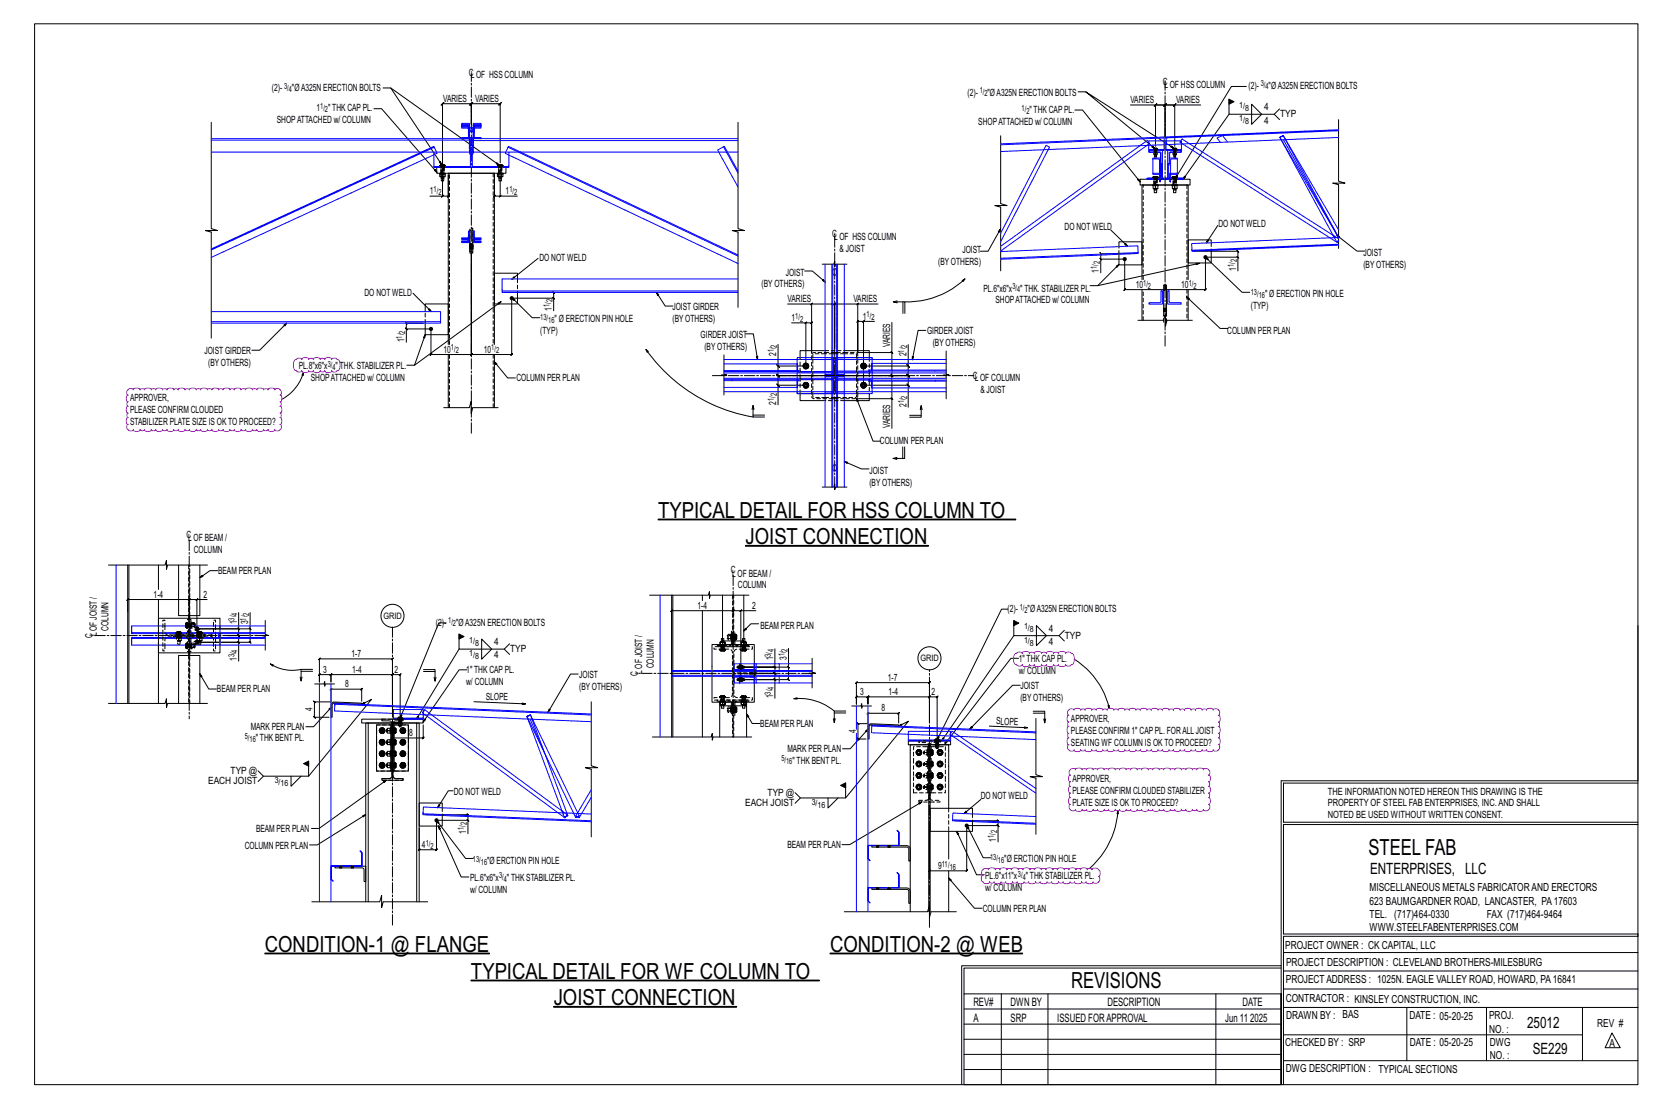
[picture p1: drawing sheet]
<svg xmlns="http://www.w3.org/2000/svg" width="914mm" height="610mm" viewBox="0 0 914 610" stroke-linecap="round" stroke-linejoin="round" font-family="sans-serif">
<defs><g id="words">
<g font-size="12.2">
<text x="362" y="285">TYPICAL DETAIL FOR HSS COLUMN TO</text>
<text x="410" y="300">JOIST CONNECTION</text>
<text x="753" y="471">STEEL FAB</text>
<text x="146" y="524">CONDITION-1 @ FLANGE</text>
<text x="457" y="524">CONDITION-2 @ WEB</text>
<text x="259" y="539">TYPICAL DETAIL FOR WF COLUMN TO</text>
<text x="590" y="544">REVISIONS</text>
<text x="305" y="554">JOIST CONNECTION</text>
</g>
<g font-size="8.6">
<text x="754" y="481">ENTERPRISES, LLC</text>
<text x="841" y="566">25012</text>
<text x="844" y="580">SE229</text>
</g>
<g font-size="6.4">
<text x="536" y="554">REV#</text>
<text x="556" y="554">DWN BY</text>
<text x="610" y="554">DESCRIPTION</text>
<text x="684" y="554">DATE</text>
<text x="536" y="563">A</text>
<text x="556" y="563">SRP</text>
<text x="582" y="563">ISSUED FORAPPROVAL</text>
<text x="674" y="563">Jun 11</text>
<text x="688" y="563">2025</text>
</g>
<g font-size="6.1">
<text x="754" y="491">MISCELLANEOUS METALS FABRICATORAND ERECTORS</text>
<text x="754" y="498">623 BAUMGARDNER ROAD, LANCASTER, PA17603</text>
<text x="754" y="505">TEL. (717)464-0330</text>
<text x="819" y="505">FAX (717)464-9464</text>
<text x="754" y="513">WWW.STEELFABENTERPRISES.COM</text>
<text x="708" y="523">PROJECT OWNER : CK CAPITAL, LLC</text>
<text x="708" y="532">PROJECT DESCRIPTION : CLEVELAND BROTHERS-MILESBURG</text>
<text x="708" y="541">PROJECTADDRESS : 1025N. EAGLE VALLEY ROAD, HOWARD, PA16841</text>
<text x="708" y="552">CONTRACTOR : KINSLEY CONSTRUCTION, INC.</text>
<text x="708" y="561">DRAWN BY : BAS</text>
<text x="776" y="561">DATE : 05-20-25</text>
<text x="820" y="561">PROJ.</text>
<text x="820" y="569">NO. :</text>
<text x="879" y="566">REV #</text>
<text x="708" y="576">CHECKED BY : SRP</text>
<text x="776" y="576">DATE : 05-20-25</text>
<text x="820" y="576">DWG</text>
<text x="886" y="577">A</text>
<text x="820" y="583">NO. :</text>
<text x="708" y="590">DWG DESCRIPTION : TYPICAL SECTIONS</text>
</g>
<g font-size="5.5">
<text x="258" y="42">CLOF HSS COLUMN</text>
<text x="640" y="47">C</text>
<text x="150" y="50">(2)-</text>
<text x="161" y="50">&quot;ØA325N ERECTION BOLTS</text>
<text x="533" y="53">(2)-</text>
<text x="544" y="53">&quot;ØA325N ERECTION BOLTS</text>
<text x="641" y="48">L</text>
<text x="644" y="48">OF HSS COLUMN</text>
<text x="687" y="49">(2)-</text>
<text x="698" y="49">&quot;ØA325N ERECTION BOLTS</text>
<text x="244" y="56">VARIES</text>
<text x="262" y="56">VARIES</text>
<text x="622" y="57">VARIES</text>
<text x="647" y="57">VARIES</text>
<text x="174" y="61">1</text>
<text x="181" y="61">&quot; THK CAPPL.</text>
<text x="567" y="62">&quot; THK CAPPL.</text>
<text x="696" y="61">4</text>
<text x="705" y="65">TYP</text>
<text x="152" y="68">SHOPATTACHED w/ COLUMN</text>
<text x="539" y="69">SHOPATTACHED w/ COLUMN</text>
<text x="696" y="68">4</text>
<text x="237" y="107">1</text>
<text x="278" y="107">1</text>
<text x="671" y="125">DO NOT WELD</text>
<text x="458" y="131">CLOF HSS COLUMN</text>
<text x="586" y="127">DO NOT WELD</text>
<text x="297" y="143">DO NOT WELD</text>
<text x="462" y="139">&amp; JOIST</text>
<text x="530" y="139">JOIST</text>
<text x="751" y="141">JOIST</text>
<text x="516" y="146">(BYOTHERS)</text>
<text x="680" y="149" transform="rotate(-90 680 149)">1</text>
<text x="751" y="147">(BYOTHERS)</text>
<text x="433" y="152">JOIST</text>
<text x="605" y="150" transform="rotate(-90 605 150)">1</text>
<text x="419" y="158">(BYOTHERS)</text>
<text x="541" y="161">PL.6&quot;x6&quot;x</text>
<text x="562" y="161">&quot; THK. STABILIZER PL.</text>
<text x="625" y="158">10</text>
<text x="650" y="158">10</text>
<text x="201" y="163">DO NOT WELD</text>
<text x="434" y="166">VARIES</text>
<text x="470" y="166">VARIES</text>
<text x="548" y="167">SHOPATTACHED w/ COLUMN</text>
<text x="696" y="164">&quot; Ø ERECTION PIN HOLE</text>
<text x="304" y="171" transform="rotate(-90 304 171)">1</text>
<text x="370" y="171">JOIST GIRDER</text>
<text x="689" y="170">(TYP)</text>
<text x="305" y="177">&quot; Ø ERECTION PIN HOLE</text>
<text x="370" y="177">(BYOTHERS)</text>
<text x="436" y="177">1</text>
<text x="475" y="176">1</text>
<text x="297" y="184">(TYP)</text>
<text x="510" y="184">GIRDER JOIST</text>
<text x="676" y="184">COLUMN PER PLAN</text>
<text x="223" y="188" transform="rotate(-90 223 188)">1</text>
<text x="386" y="186">GIRDER JOIST</text>
<text x="490" y="191" transform="rotate(-90 490 191)">VARIES</text>
<text x="513" y="190">(BYOTHERS)</text>
<text x="113" y="195">JOIST GIRDER</text>
<text x="244" y="194">10</text>
<text x="266" y="194">10</text>
<text x="388" y="193">(BYOTHERS)</text>
<text x="427" y="196" transform="rotate(-90 427 196)">2</text>
<text x="499" y="196" transform="rotate(-90 499 196)">2</text>
<text x="115" y="202">(BYOTHERS)</text>
<text x="164" y="203">PL.8&quot;x6&quot;x</text>
<text x="185" y="203">&quot; THK. STABILIZER PL.</text>
<text x="171" y="210">SHOPATTACHED w/ COLUMN</text>
<text x="284" y="210">COLUMN PER PLAN</text>
<text x="536" y="209">CLOF COLUMN</text>
<text x="72" y="221">APPROVER,</text>
<text x="540" y="216">&amp; JOIST</text>
<text x="72" y="227">PLEASE CONFIRM CLOUDED</text>
<text x="427" y="223" transform="rotate(-90 427 223)">2</text>
<text x="499" y="224" transform="rotate(-90 499 224)">2</text>
<text x="72" y="234">STABILIZER PLATE SIZE IS OKTO PROCEED?</text>
<text x="490" y="236" transform="rotate(-90 490 236)">VARIES</text>
<text x="484" y="245">COLUMN PER PLAN</text>
<text x="479" y="261">JOIST</text>
<text x="479" y="267">(BYOTHERS)</text>
<text x="103" y="296">C</text>
<text x="104" y="298">L</text>
<text x="107" y="298">OF BEAM /</text>
<text x="107" y="305">COLUMN</text>
<text x="120" y="316">BEAM PER PLAN</text>
<text x="402" y="316">C</text>
<text x="403" y="317">L</text>
<text x="406" y="317">OF BEAM /</text>
<text x="406" y="324">COLUMN</text>
<text x="85" y="329">1-4</text>
<text x="112" y="329">2</text>
<text x="384" y="335">1-4</text>
<text x="414" y="335">2</text>
<text x="555" y="337">(2)-</text>
<text x="566" y="337">&quot;ØA325N ERECTION BOLTS</text>
<text x="60" y="347" transform="rotate(-90 60 347)">COLUMN</text>
<text x="130" y="344" transform="rotate(-90 130 344)">1</text>
<text x="137" y="344" transform="rotate(-90 137 344)">3</text>
<text x="240" y="344">(2)-</text>
<text x="251" y="344">&quot;ØA325N ERECTION BOLTS</text>
<text x="419" y="346">BEAM PER PLAN</text>
<text x="577" y="348">4</text>
<text x="51" y="351" transform="rotate(-90 51 351)">C</text>
<text x="53" y="350" transform="rotate(-90 53 350)">LOF JOIST /</text>
<text x="586" y="352">TYP</text>
<text x="272" y="355">4</text>
<text x="281" y="359">TYP</text>
<text x="577" y="355">4</text>
<text x="130" y="364" transform="rotate(-90 130 364)">1</text>
<text x="193" y="362">1-7</text>
<text x="272" y="363">4</text>
<text x="426" y="364" transform="rotate(-90 426 364)">1</text>
<text x="433" y="363" transform="rotate(-90 433 363)">3</text>
<text x="561" y="365">1&quot; THK CAPPL.</text>
<text x="178" y="371">3</text>
<text x="194" y="371">1-4</text>
<text x="217" y="371">2</text>
<text x="257" y="371">1&quot; THK CAPPL.</text>
<text x="353" y="371" transform="rotate(-90 353 371)">LOF JOIST /</text>
<text x="360" y="368" transform="rotate(-90 360 368)">COLUMN</text>
<text x="561" y="371">w/ COLUMN</text>
<text x="257" y="377">w/ COLUMN</text>
<text x="319" y="373">JOIST</text>
<text x="351" y="372" transform="rotate(-90 351 372)">C</text>
<text x="489" y="375">1-7</text>
<text x="119" y="381">BEAM PER PLAN</text>
<text x="190" y="379">8</text>
<text x="319" y="380">(BYOTHERS)</text>
<text x="474" y="383">3</text>
<text x="489" y="383">1-4</text>
<text x="513" y="383">2</text>
<text x="562" y="380">JOIST</text>
<text x="267" y="385" transform="rotate(2 267 385)">SLOPE</text>
<text x="426" y="385" transform="rotate(-90 426 385)">1</text>
<text x="562" y="386">(BYOTHERS)</text>
<text x="172" y="392" transform="rotate(-90 172 392)">4</text>
<text x="485" y="392">8</text>
<text x="138" y="402">MARK PER PLAN</text>
<text x="419" y="400">BEAM PER PLAN</text>
<text x="548" y="399" transform="rotate(2 548 399)">SLOPE</text>
<text x="590" y="398">APPROVER,</text>
<text x="225" y="405">8</text>
<text x="471" y="404" transform="rotate(-90 471 404)">4</text>
<text x="590" y="404">PLEASE CONFIRM 1&quot; CAPPL. FORALLJOIST</text>
<text x="141" y="408">&quot; THK BENT PL.</text>
<text x="433" y="414">MARK PER PLAN</text>
<text x="590" y="411">SEATING WF COLUMN IS OKTO PROCEED?</text>
<text x="436" y="420">&quot; THK BENT PL.</text>
<text x="115" y="432">EACH JOIST</text>
<text x="127" y="426">TYP @</text>
<text x="590" y="431">APPROVER,</text>
<text x="250" y="438">DO NOT WELD</text>
<text x="590" y="437">PLEASE CONFIRM CLOUDED STABILIZER</text>
<text x="731" y="438">THE INFORMATION NOTED HEREON THIS DRAWING IS THE</text>
<text x="410" y="444">EACH JOIST</text>
<text x="423" y="438">TYP @</text>
<text x="540" y="440">DO NOT WELD</text>
<text x="590" y="444">PLATE SIZE IS OKTO PROCEED?</text>
<text x="731" y="444">PROPERTY OF STEEL FAB ENTERPRISES, INC.AND SHALL</text>
<text x="731" y="451">NOTED BE USED WITHOUT WRITTEN CONSENT.</text>
<text x="141" y="458">BEAM PER PLAN</text>
<text x="257" y="459" transform="rotate(-90 257 459)">1</text>
<text x="135" y="468">COLUMN PER PLAN</text>
<text x="232" y="467">4</text>
<text x="434" y="467">BEAM PER PLAN</text>
<text x="548" y="464" transform="rotate(-90 548 464)">1</text>
<text x="268" y="476">&quot;Ø ERCTION PIN HOLE</text>
<text x="516" y="479">9</text>
<text x="553" y="475">&quot;Ø ERCTION PIN HOLE</text>
<text x="259" y="485">PL.6&quot;x6&quot;x</text>
<text x="279" y="485">&quot; THK STABILIZER PL.</text>
<text x="542" y="484">PL.6&quot;x11&quot;x</text>
<text x="565" y="484">&quot; THK STABILIZER PL.</text>
<text x="259" y="492">w/ COLUMN</text>
<text x="542" y="491">w/ COLUMN</text>
<text x="541" y="502">COLUMN PER PLAN</text>
</g>
<g font-size="4.9">
<text x="211" y="341">GRID</text>
<text x="507" y="364">GRID</text>
</g>
<g font-size="4.7">
<text x="694" y="48">3/</text>
<text x="156" y="49">3/</text>
<text x="159" y="51">4</text>
<text x="539" y="51">1/</text>
<text x="542" y="53">2</text>
<text x="697" y="49">4</text>
<text x="682" y="59">1/</text>
<text x="176" y="60">1/</text>
<text x="179" y="62">2</text>
<text x="562" y="61">1/</text>
<text x="565" y="63">2</text>
<text x="685" y="61">8</text>
<text x="682" y="67">1/</text>
<text x="685" y="68">8</text>
<text x="239" y="106">1/</text>
<text x="241" y="107">2</text>
<text x="280" y="106">1/</text>
<text x="283" y="107">2</text>
<text x="604" y="148" transform="rotate(-90 604 148)">1/</text>
<text x="605" y="146" transform="rotate(-90 605 146)">2</text>
<text x="679" y="147" transform="rotate(-90 679 147)">1/</text>
<text x="681" y="145" transform="rotate(-90 681 145)">2</text>
<text x="557" y="159">3/</text>
<text x="560" y="161">4</text>
<text x="629" y="157">1/</text>
<text x="632" y="159">2</text>
<text x="654" y="157">1/</text>
<text x="657" y="159">2</text>
<text x="304" y="166" transform="rotate(-90 304 166)">2</text>
<text x="689" y="163">13/</text>
<text x="693" y="164">16</text>
<text x="303" y="169" transform="rotate(-90 303 169)">1/</text>
<text x="297" y="176">13/</text>
<text x="302" y="178">16</text>
<text x="438" y="176">1/</text>
<text x="440" y="177">2</text>
<text x="477" y="175">1/</text>
<text x="480" y="176">2</text>
<text x="223" y="184" transform="rotate(-90 223 184)">2</text>
<text x="221" y="186" transform="rotate(-90 221 186)">1/</text>
<text x="428" y="191" transform="rotate(-90 428 191)">2</text>
<text x="499" y="192" transform="rotate(-90 499 192)">2</text>
<text x="248" y="193">1/</text>
<text x="251" y="195">2</text>
<text x="270" y="193">1/</text>
<text x="273" y="195">2</text>
<text x="426" y="194" transform="rotate(-90 426 194)">1/</text>
<text x="498" y="194" transform="rotate(-90 498 194)">1/</text>
<text x="180" y="202">3/</text>
<text x="183" y="204">4</text>
<text x="426" y="221" transform="rotate(-90 426 221)">1/</text>
<text x="428" y="218" transform="rotate(-90 428 218)">2</text>
<text x="499" y="220" transform="rotate(-90 499 220)">2</text>
<text x="498" y="222" transform="rotate(-90 498 222)">1/</text>
<text x="561" y="336">1/</text>
<text x="129" y="342" transform="rotate(-90 129 342)">3/</text>
<text x="131" y="339" transform="rotate(-90 131 339)">4</text>
<text x="135" y="342" transform="rotate(-90 135 342)">1/</text>
<text x="137" y="339" transform="rotate(-90 137 339)">2</text>
<text x="564" y="337">2</text>
<text x="247" y="343">1/</text>
<text x="249" y="345">2</text>
<text x="564" y="347">1/</text>
<text x="258" y="354">1/</text>
<text x="564" y="354">1/</text>
<text x="567" y="348">8</text>
<text x="131" y="359" transform="rotate(-90 131 359)">4</text>
<text x="262" y="356">8</text>
<text x="426" y="359" transform="rotate(-90 426 359)">4</text>
<text x="434" y="359" transform="rotate(-90 434 359)">2</text>
<text x="567" y="356">8</text>
<text x="129" y="362" transform="rotate(-90 129 362)">3/</text>
<text x="258" y="361">1/</text>
<text x="262" y="363">8</text>
<text x="424" y="362" transform="rotate(-90 424 362)">3/</text>
<text x="432" y="361" transform="rotate(-90 432 361)">1/</text>
<text x="424" y="382" transform="rotate(-90 424 382)">3/</text>
<text x="426" y="380" transform="rotate(-90 426 380)">4</text>
<text x="135" y="407">5/</text>
<text x="137" y="409">16</text>
<text x="430" y="419">5/</text>
<text x="433" y="421">16</text>
<text x="151" y="431">3/</text>
<text x="154" y="433">16</text>
<text x="447" y="443">3/</text>
<text x="450" y="445">16</text>
<text x="257" y="454" transform="rotate(-90 257 454)">2</text>
<text x="255" y="457" transform="rotate(-90 255 457)">1/</text>
<text x="547" y="462" transform="rotate(-90 547 462)">1/</text>
<text x="549" y="459" transform="rotate(-90 549 459)">2</text>
<text x="234" y="466">1/</text>
<text x="237" y="467">2</text>
<text x="545" y="473">13/</text>
<text x="260" y="475">13/</text>
<text x="265" y="476">16</text>
<text x="519" y="477">11/</text>
<text x="523" y="479">16</text>
<text x="549" y="475">16</text>
<text x="275" y="484">3/</text>
<text x="277" y="485">4</text>
<text x="560" y="483">3/</text>
<text x="563" y="485">4</text>
</g>
</g></defs>
<g fill="none" stroke="#000" stroke-width=".55">
<path d="M19 13h883v584h-883zM206 60h4l31 35M211 48h4l28 43M215 48l60 43M593 51h5M622 58h19v1l1-2-1 1h6l-1 1 1-2v1v23M642 57l-1 2zM661 58h-20v17v-17h-5l1-1-2 2 1-1v23M677 55v8h24l3-3M686 48h-8l-31 50M689 57l6 6-6 5zM116 67v59l4 1h-7l3 1v58"/>
<path d="M406 67v59l4 1h-7l3 1v41M551 75v37l3 1h-6l3 1v35M592 61h4l32 39M677 63l-26 36M701 63l3 3M737 66v34l3 1h-6l3 1v35M240 92h39v3h-39zM242 91v1zM242 96v1h1v-1M242 92h1M243 91h-1l1 1M243 91h-1"/>
<path d="M243 91l1 1M243 95l2 1M243 98v2h1v-2M243 95l-1 1h3M243 91h2h-1M244 91l1 1v-1M244 91h1M244 96v1h-1v1h1v-1h1v-1M245 91v1M247 96v12l-1 1 1-1h-3M272 96v12v1l1-1h-1h3M274 91v1z"/>
<path d="M274 96v1h1v-1M274 92h.1M274 91l1 1M274 91h.1M275 95l2 1h-3l1-1M275 91l1 1M275 98v2h1v-2M275 91h1M275 91l1 1v-1M275 90v-33l1-1-1 2v-1h-16l1-1-1 2v-1v11v-11l1-1-1 2v-1h-15v-1l-1 2 1-1v51h-7M275 95v13h10M276 91h1"/>
<path d="M276 96v1h-1v1h1M277 96v1h-1v1M277 91l-1 1M277 91v1M635 98h.1M635 98v-1v1h1M635 82h1M635 97v1h1M635 84v1h1M635 97l2 1M635 82h.1M636 82h.1"/>
<path d="M636 83h.1M636 84h.1M636 85v1h1M636 97l1 1v-1M636 86v1h1v-1M636 82l-38-31 49 31M636 82h1M636 97l2 1M637 82h.1M637 85v1M637 82h-1v2h-1h1M637 84h-1v1"/>
<path d="M637 83h.1M637 84v1h-1M638 98h-1M638 98h.1M638 99h-10v3h27v-3h-11M639 99h5M645 98h.1M645 98l1-1-1 1h1M645 98h1M646 82h.1M646 97v1h1M646 84v1h1v-1h1h-2h1"/>
<path d="M646 97l1 1M646 82h1M646 83h.1M646 84h.1M646 85v1h1v-1M646 97l2 1-1-1M646 86v1h1v-1M647 97l1 1v-1M647 82h.1M647 82h1M647 97l1 1M647 83h.1"/>
<path d="M647 84h.1M648 84v1h-1M648 82h-1M648 82h.1M648 98h.1M244 108l-1 1 1-1zM275 109l1-1zM635 102v2h1M635 104v1h2M635 105v1h2v-1M635 102h1v2h1v-2M637 104v1"/>
<path d="M638 102h-2M645 102v2h2M646 104v1h1M646 105v1h1v-1M646 102h-1h2v2h1v-2M647 104v1M648 102h-1M259 127h1v12h-1zM551 126l-7 12h-4M612 127l9 9M616 136v-3h13v13h-13v-6M626 140h-20l-1-1 1 1v3"/>
<path d="M657 138h24l1 1-1-1v4M667 134v-2h-13v13h13v-7M670 124l-6 10M736 129l11 9h4M285 154v-4h-13v17h13v-6M296 142l-14 12M443 149h4l7 6M453 145h6l1-1v3v-2h6M530 154h1l-1 1zM531 154a46 46 0 0 1-33 12M605 142l1 1zM616 146l-12 11h-4"/>
<path d="M629 154v-52h25v52M629 159v17M641 157h1v17h-1zM654 159v17M660 145l-56 12M664 142l20 19h4M681 141l1 1zM681 149v-7h-17v17l-1 1 1-1h-23h1l-1 1v-1v-2v2h1l-1 1v-1h-22h1l-1 1v-1v-16h-13v7M158 178l-15 15h-4M227 161l10 11M233 178h-9l-1-1 1 1v3M234 172v-5h13v17h-13v-6"/>
<path d="M276 166l-48 35M277 161h28h-1l1 1v-1v3M282 164l11 11h4M304 164l1 1zM305 171v-7h-23v31l-1 1 1-1h-23h1l-1 1v-1v-56v56h1l-1 1v-1h-22h1l-1 1v-1v-14h-13v7M361 161l5 8h4M434 167h13v27v-16v-1l-1 1h1h-3M436 178h8v24h-16v-12M444 177l-1 1zM447 167h13l-1 1 1-1v25v-25l-1 1 1-1h12M447 167l-1 1zM472 167h1l-1 1z"/>
<path d="M475 177l1-1-1 1zM481 177h-6v35h25v12M483 167h-11v27v-17l1-1-1 1h3M491 178v16h-19M494 167l-2-1h6v7M494 166h-2M497 166v7M626 176h15l1-3v7v-4h14M653 163l19 18h4M223 181l1 1zM234 184l-6 17h-4M247 190v-95h25v95"/>
<path d="M247 195v29M272 199l7 9h5M272 195v29M356 192l1 2h-1zM356 192a91 91 0 0 0 59 38M399 195v11l1 1h-3h2v11M410 184h5l2 14M454 193h-14v4M465 193h14v4M490 194l1 1zM491 194v13l-1-1 1 1h-2h2l-1-1 1 1v13M500 190v12h-25"/>
<path d="M510 182h-5l-3 16M521 193v13l1 1h-3h2v13M167 205v2h-1zM167 205a25 25 0 0 1-12 15M428 201l1 1zM428 211l1 2zM428 202v5v-1l1 2-1-1h32M440 217v4h14M444 212h-16v11M460 207h40l-1-1 2 2-1-1v5M460 207h-32v-1l1 2-1-1v5M472 219l9 24h4"/>
<path d="M472 220h19v16M479 217v4h-14M490 219l1 1zM499 211l2 2zM499 201l2 1zM500 202v5l-1-1 2 2-1-1h-40M244 224h14l1-3v7l1-4h14M415 229h6M415 223l-1 2M415 225v-2v7h6M501 229h6M507 226v-3v7h-6"/>
<path d="M507 223l1 3M465 254l9 4h4M492 252l2 1M497 246v6M498 246v6h-6h2M453 268h6l1-1v3v-2h6M60 311h31l1-2v5v-3h22M70 311v76M71 311v76M87 311v14M98 311v28h12v-28M120 314h-4l-6 4"/>
<path d="M87 330v57M104 339h.1M104 339v1M104 333v-3h1l-1 1v-1h-34h1l-1 1v-1v7M105 339l-1 1M108 331l1-1zM108 330h-4h1l-1 1v-1v10M114 330h-6v24h30l-1-1 1 1v-8M131 337v9h-23h30v-9M358 328h32l1-2v4v-2h21M370 328v78M387 328v3"/>
<path d="M387 336v70M398 328v25h11v-25M404 337v-1l-1 1 1-1h-34l-1 1 1-1v34M407 337l1-1zM408 336h-4l-1 1 1-1v2M416 336h-8v36M555 335h-4l-35 72v-1h1l-1 1h1h-1M87 345v-5h34v5M87 355v5h34v-5M104 360v1M104 360l1 1M108 354h23v10"/>
<path d="M121 349h.1M121 351h.1M131 353l1 1zM131 346l1 1zM131 346v4v-1l1 1h-1h-6h6v-1l1 1h-1v4M137 346l1 1zM146 342v7l2 1h-4h2v8M246 343h-4l-22 52 1-1-1 1h1h-1M253 349v8h25l3-2M253 357l-24 39M265 352l6 5-6 6zM278 357l3 3"/>
<path d="M396 355v-1h2v1M397 354h2M398 352h-1v1M398 354h1v1M398 353h.1M403 353v2M403 353v2v-2M404 353v2v-2M405 353v2M408 355v-1h1v1M409 354h1M409 353h.1"/>
<path d="M409 354h2v1M409 352h1v1M418 344h-5l-4 3M434 357v10h-24h17v-10M558 342v8h25l3-3M558 350l-40 58M571 345l5 5-5 6zM583 350l3 3M902 345v85h-197M110 371l5 8h4M149 366h2l-1 1zM149 366a22 22 0 0 0 17 3"/>
<path d="M165 373l1 2v-2M166 370h6M172 369h-6v6M173 377h5l1-2v3v-1h5M176 363h-1l1-1v1h40l1-1-1 1v23v-15h1l-1 1v-1h-34h1l-1 1v-1v5v-5h1l-1 1v-1h-6l-1 1 1-1v5zM233 369h6v6M233 370h6M239 373v2l1-2M257 369h-4l-20 29M318 371h-4l-12 21M370 371h.1M392 372v15h23v-14"/>
<path d="M392 370v2M407 367h.1M407 374h.1M407 368h.1M407 375h.1M407 367v1M407 374v1M407 374v-1v2M407 368h1M407 375h1M407 366v1M407 373h.1"/>
<path d="M408 368h.1M408 375h.1M408 366l-1 1M408 367v-1v1M408 373l-1 1M408 374v-1v1M408 367h1v1M408 374l1 1M408 366v1M408 373v1M409 368h.1M409 375h.1"/>
<path d="M409 367l-1 1M409 374l-1 1M409 367h.1M409 373v1M409 374h.1M415 369v-14h-23v14M415 370h.1M415 372h.1M426 374l1 1zM426 367l1 1zM427 367v4l-1-1 1 1h-9h9l-1-1 1 1v3M434 367l1 1z"/>
<path d="M434 367v7l1 1-1-1h-24h17v11M447 362v8l2 1h-4h2v8M471 376l1-1-1 1h41h-1l1-1v1v22v-14v-1l-1 1h1h-34v-1l-1 1h1v4v-4v-1l-1 1h1h-7l1-1-1 1v4zM561 363h-4l-37 46M562 377h-5l-23 25M591 363a44 44 0 0 1 20 27M60 387h31l1-2v5v-3h22M98 387v-26h12v26M183 389l-10 11h-5M183 387h1h15v1l-16-1v1v7h-1v-7zM199 388l5-3-34 42M199 386v-6l1-1-1 1h-17l1-1-1 1v7h-9v-1l1 1h-1v8v-1l1 1h-1h8"/>
<path d="M210 396h12v1h-5l-1 1v29l1 2h5v1h-12v-1h5l1-2v-29l-1-1h-5zM210 396h-11v2h17h-13M215 399h1v26h-1zM215 399h-8v26h8M216 393v-22v1l1-1h-1h4v1l1-1h-1v26M216 396v10v1l1-1h-1h17l-1 1 1-1v-7M216 399h1v26h-1zM217 399h2M219 395h1h-1zM219 398v1h1v-1h1M220 399v1h1v-1M221 398h-2h1"/>
<path d="M221 398v1h-1M221 399h4v26h-8M221 398h.1M222 396h11v2h-17h13M261 386l28 2M326 386v36l3 1h-7l4 1v37M396 387v2h15v17M396 389v17M396 387v1h2v-1M397 388h2M397 388v1M398 388v1"/>
<path d="M399 387v1h-1M403 387v2M403 387v2zM404 387v2zM405 387v2M408 387v1h1v-1M409 388h1M409 388v1M410 388v1M411 387v1h-2M411 393l3 5h4M411 387v2"/>
<path d="M437 385l2-1v1zM437 385a30 30 0 0 1 22 7M459 396v2M459 393h7M466 392h-7v6l1-2M469 389h5v-2v3l1-1h5M478 399h2h15v1l-16-1-1 1v7v-7zM495 400l5-3-34 42M495 398v-5v-1l-1 1h1h-17v-1l-1 1h1v5h-6l1 1-1-1v9v-1l1 1h-1h5M512 384h4h-1l1-1v1v23M512 383l-1 1zM545 400l21 1"/>
<path d="M569 392h6v6v-2M569 393h6M570 396v31l4 1h-7l3 1v30M576 396l-1 2M610 389l1-1v2zM170 419v8h-25l-3-3M209 402h.1M209 409h.1M209 415h.1M209 408v1M209 414v1M209 403l1 1"/>
<path d="M209 410h1M209 416h1M209 402v1M209 415v1M210 402l-1-1v1v1h1M210 408h-1v1v1v-1l1 1M210 403v1M210 416v1M210 401h-1M210 407l-1 1M210 414h-1M210 403l1 1"/>
<path d="M210 410h1M210 416h1M210 401v1M210 401h1v1M210 407v1M210 408l1-1v1M210 414l-1 1v-1v2h1M210 414h1M210 420v1M211 401l1 1v1M211 408l1 1M211 414l1 1v1"/>
<path d="M211 401h-1M211 407l-1 1M211 414h-1M211 403v1l-1-1M211 409v1h-1M211 416h-1M211 403h1h-1M211 409h1l-1 1M211 416h1h-1M211 402v1M211 409v1M211 415v1"/>
<path d="M211 401l1 1h-1M211 408h1h-1M211 414h1h-1M212 402h.1M212 408v1M212 414v1M213 402v1M213 408v2M213 414v2M213 402h2M213 409h2M213 415h2"/>
<path d="M215 401v3zM215 407v3zM215 413v4zM215 420v3zM215 401h-2v3h2M215 407h-2v3h2M215 414h-2v2h2M217 403h1M217 402l1 1M217 401l1 1M217 410h1h-1M217 409l1 1"/>
<path d="M217 409h1M217 408l1 1M217 407l1 1M217 416h1M217 415l1 1M217 414l1 1M218 401h.1M218 407v1M218 414h.1M218 420h.1M218 401h-1v3h1M218 403l-1 1"/>
<path d="M218 403h-1M218 408l-1-1v3h1M218 414h-1v3h1M218 416h-1M218 401v1M220 402h1M220 409h1M220 415h1M220 414l1 1M220 408l1 1M221 416h.1M221 410h.1"/>
<path d="M221 403v1M221 415l-1 1M221 409h-1M221 402l-1 1M221 408l-1 1 1 1v-1l1 1M221 402v-1l-1 1 1 1M221 416l1 1M221 403l1 1M221 414h.1M221 407v1M221 401h.1M221 416h1"/>
<path d="M221 410h1M222 420l-1 1M222 414l-1 1v-1h-1l1 2M222 407l-1 1M222 410l1-1v1M222 408v-1l1 1M222 401l-1 1M222 401h1v1M222 414l1 1v1M222 408l1 1M222 401l1 1v1M222 414h-1"/>
<path d="M222 401h-1M223 416h-1M223 403l-1 1v-1M223 416h.1M223 403h.1M223 415l-1 1M223 409l-1 1M223 402l-1 1M223 414v1l-1-1M223 408h.1M223 401v1M223 414v1"/>
<path d="M223 408v1M223 402h.1M359 406h33v-2v4l1-2h21M478 401l-10 11h-4M500 408h23v2h-23zM504 414h1M505 415v1M505 414l-1 1M505 414v-1l-1 1 1 1M505 415l1 1M505 413h.1M505 419v1"/>
<path d="M506 413l-1 1M506 413h1l-1 1M506 419l-1 1M506 420v-1l1 1h-1M506 413l1 1v1M506 420l1 1M506 413h-1M506 415h1l-1 1v-1M507 415h.1M507 414l-1 1M507 413v1M507 420h.1"/>
<path d="M507 414h.1M511 420h.1M511 415h.1M511 414h.1M511 410h1M513 420h.1M513 415h.1M513 414h.1M515 407h1h-1zM515 410v1h1v-1h1h-2h1M515 411v1h1v-1M516 414h.1"/>
<path d="M516 415l1 1M516 414v1M517 414l-1-1v1v1h1M517 410v1h-1M517 415v1M517 420h.1M517 414h.1M517 419l-1 1M517 413h-1M517 415l1 1M517 419v1M517 420l1-1 1 1h-1"/>
<path d="M517 413v1M517 413h1h1l-1 1M518 420l1 1M518 413l1 1v1M518 419l-1 1M518 413h-1M518 415h1l-1 1-1-1M518 415h1M519 414l-1 1M519 420h-1M519 413v1h-1M519 414h.1"/>
<path d="M520 409h.1M520 409l1 1M145 427l-3 3M160 427v6l6-6M209 421h.1M209 422l1 1M209 421v1M210 421l-1-1v1v1h1M210 422v1M210 420h-1M210 422l1 1M210 420h1v1"/>
<path d="M211 420l1 1v1M211 420h-1M211 422v1l-1-1M211 422h1h-1M211 421v1M211 420l1 1h-1M212 421h.1M213 430l-37 26h-5M213 421v1M213 421h2M215 420h-2v3h2M217 422h1"/>
<path d="M217 421l1 1M217 420l1 1M218 420h-1v3h1M218 422l-1 1M218 422h-1M218 420v1M220 421h1M221 422v1M221 421l-1 1M221 421v-1l-1 1 1 1M221 422l1 1M221 420h.1"/>
<path d="M222 420h1v1M222 420l1 1v1M222 420h-1M223 422l-1 1v-1M223 422h.1M223 421l-1 1M223 420v1M223 421h.1M249 435h-2l-6 10M441 439l-3 3M456 439v6l5-6M466 431v8h-25l-3-3"/>
<path d="M504 433h1M504 427h1M504 421h1M504 420l1 1M504 426l1 1M505 422h.1M505 428h.1M505 434v1M505 421h-1M505 427l-1 1M505 433l-1 1M505 420l-1 1 1 1v-1"/>
<path d="M505 427v-1l-1 1 1 1v-1M505 433v-1l-1 1 1 1M505 421l1 1M505 428l1 1M505 434l1 1M505 426h.1M505 432h.1M505 422h1M505 428h1M506 426h-1M506 426h1h-1M506 432l-1 1"/>
<path d="M506 432h1l-1 1M506 426l1 1v1M506 432l1 1v1M506 432h-1M506 422h1h-1M506 428h1h-1M506 434h1l-1 1v-1M507 421v1M507 427v1M507 434h.1M507 421l-1 1M507 427l-1 1"/>
<path d="M507 433l-1 1M507 426v1M507 432v1M507 420v1M507 433h.1M511 434h.1M511 433h.1M511 428h.1M511 426h.1M511 422h.1M513 434h.1M513 433h.1"/>
<path d="M513 428h.1M513 426h.1M513 422h.1M516 433h.1M516 427h.1M516 421h.1M516 426v1M516 420v1M516 434l1 1M516 428h1M516 422h1M516 433v1"/>
<path d="M516 427v1M517 433l-1-1v1v1h1M517 427l-1-1v1v1l1-1M517 420h-1v1v1l1-1M517 434h.1M517 428h.1M517 434v1M517 428v1M517 422h.1M517 433h.1M517 432h-1M517 426h-1"/>
<path d="M517 434l1 1M517 428h1M517 422h1M517 432v1M517 432h1h1l-1 1M517 426h.1M517 426h1h1h-1M518 432l1 1v1M518 426l1 1v1M518 432h-1M518 426h-1M518 434h1l-1 1-1-1"/>
<path d="M518 428h1h-1h-1M518 421l1 1h-1h-1M518 434h1M518 427l1 1M518 421h1v1M519 433l-1 1M519 427l-1 1M519 421l-1 1M519 432v1h-1M519 426l-1 1M519 433h.1M519 426v1"/>
<path d="M519 420v1M705 430v167v-50M902 431h-195v22h195M201 449l-26 16h-5M231 456v12h-1l1-1v1h9l1-1-1 1v-16h18v7M234 449h24l-1-1 1 1v3M240 452l16 21h5M241 455l13 28h4M243 445v-3h-12v13h12v-6M257 451l1 1zM508 442l-40 23h-4M512 458v22h-1l1-1v1h20l1-1-1 1v-25h17v9"/>
<path d="M522 445v-35h-10v92M522 458v15M525 452h24v-1l1 1h-1v3M527 458l11 24h4M532 455l9 17h4M535 448v-3h-23v13h23v-6M540 440l-9 8M549 454l1 1zM615 446l1 2h-1zM615 446a46 46 0 0 1-15 32M902 454h-195v60h195v2h-195v81M184 477h17v8h-1v-6v-1h-16z"/>
<path d="M480 466h20l1 1v7h-1v-6v-1l-20-1zM522 480v22M172 497h37l1-4v7l1-3h24M201 497v-99h2v99M229 497v-99h2v99M480 489h20l1 1v7h-1v-6v-1h-20zM522 483l14 17h5M465 502h46l1-3v6l1-3h13M501 502v-92h10v92M705 533h-174v14M705 532h-176v65M707 535h195"/>
<path d="M707 525h195M531 547h174v50h-174zM531 556h174M551 547v50M577 547v50M669 547v50M707 555h195M707 545h195M774 555v29M818 555v29M871 555v29M531 572h174"/>
<path d="M531 564h174M707 570h164M887 569l5 8h-8zM531 589h174M531 581h174M707 584h195"/>
<circle cx="216" cy="339" r="6"/>
<circle cx="512" cy="363" r="6"/>
</g>
<g fill="#000" stroke="#000" stroke-width=".55">
<path d="M677 55l2 1-2 1zM362 286h197h-197zM410 300h101v1h-101zM253 349l2 2-2 1zM558 342l3 1-3 2zM406 374l1 1zM406 374h1h-1zM406 368h1zM406 367h1v1h-1zM409 374h1l-1 1zM409 368h1h-1zM409 374h1h-1z"/>
<path d="M409 367h1v1h-1zM167 421l3-2v3zM463 433l3-2v3zM146 525h123h-123zM457 525h106h-106zM259 540h192h-192zM305 554h101v1h-101z"/>
<circle cx="619" cy="143" r=".9"/>
<circle cx="664" cy="142" r=".9"/>
<circle cx="282" cy="164" r=".9"/>
<circle cx="237" cy="181" r=".9"/>
<circle cx="210" cy="415" r="1"/>
<circle cx="210" cy="409" r="1"/>
<circle cx="210" cy="402" r="1"/>
<circle cx="222" cy="409" r="1"/>
<circle cx="222" cy="402" r="1"/>
<circle cx="222" cy="415" r="1"/>
<circle cx="210" cy="421" r="1"/>
<circle cx="222" cy="422" r="1"/>
<circle cx="240" cy="452" r=".9"/>
<circle cx="532" cy="455" r=".9"/>
</g>
<g fill="none" stroke="#00f" stroke-width=".55">
<path d="M116 76h138M254 69h4v1h-4zM254 68h4v1h-4zM254 76h11h-7M254 70h4v1M254 70v1h4v3v-4v14M254 69h3l1 1M254 68h4v2M258 76h.1M258 74l-1 2M258 70v3M258 71h.1"/>
<path d="M258 72h.1M258 76v5a1.1 1.1 0 0 1 1-1 1.1 1.1 0 0 1 2 1v-3M258 69h.1M258 76h-4h4M259 76v1h-143M259 77v7M260 77v7h146M260 76v1h146M261 69h4v1h-4zM261 68h4v1h-4zM261 71h.1M261 69h.1"/>
<path d="M261 72h.1M261 74l1 2M261 73v11M261 70v1M261 76h.1M265 70h-3h-1M265 70v1h-4v3v-4v3v-2M265 69h-4v2M265 68h-4v2M265 76h141M265 76h-4M551 79l90-4v1l-90 4"/>
<path d="M641 76v4l-90 3M676 78l-3-3-3 1 2 2M705 76l29 54M705 76l32 55-30-54M705 76l1-1-1 1M705 76h.1M706 75h.1M706 75l31 52M706 75l31 56-81 3v4M737 76l-95 4v-4M737 71l-95 4v1l95-4M116 84h143v8"/>
<path d="M239 92h20h-20zM239 84v8M239 81l2 3-125 58M258 81a1.1 1.1 0 0 0 1 1 1.1 1.1 0 0 0 2-1M260 92h20h-20zM260 84v8M280 81l126 59M280 81l-2 3 128 61M280 81l126 60M280 84v8M398 81l-3 2 11 20M398 81h1l7 13"/>
<path d="M398 81l8 14M631 99h4M633 83h7v7h-1v-6h-6zM635 88h3v9M635 95v1h3v4h1v-5M635 98h-4v1h7M638 91h1M639 98h-8M639 87h-4v8h4v-5M639 98h5M640 83h1v-1h-9l1 2h5h1v6h1h-1v7v1M641 82v-4h-9v4"/>
<path d="M642 82h8v1h-8zM642 82v-4h8v4M643 83h7v1h-6v6h-1zM644 98h-13v1h13M644 98h7v1h-7M644 87h4v8h-4v5v-12h4M644 91h.1M644 98h7v1h-7h7M644 98h-1v-8v9h1M644 98h7M648 95v1h-3l-1 1M650 83v1h-6v6h-1v9h-3v-9v9h-1"/>
<path d="M116 137l123-56-123 57M254 131h4v-2v3h-4zM254 133h4M258 129v5h-4v-1h4zM258 132l-1 1h-3M258 129v-1v1M258 130l-1 1h-3h4M258 128v-1v1M261 129v4h4v1h-4zM261 129v2h4v1h-4zM261 129v-1v1M261 128v-1v1"/>
<path d="M261 133h4M261 132l1 1h3M261 130l1 1h3h-4M551 139l75-4 1 4M551 136l81-59 1 2-82 59M551 128l25-48 2 1-27 52M627 139v1l-76 3M627 139l-76 3M734 130l-83-53-1 1 86 56 1-2M734 130l2 3h1M734 130l1 1M734 130l3 1"/>
<path d="M737 134l-81 4 81-3M406 154h-130v6M454 145v61h4v-61M458 145v61M459 148a1.8 1.8 0 0 1 2 1 1.8 1.8 0 0 1-1 3l-1-1zM461 145v61h-3M461 145v61M465 145v61h-4M116 172h127v5M116 177h127M243 177v1h-127M406 160h-130v1h130"/>
<path d="M633 167l6-1v-6h1v8h-7zM643 160h1v6l6 1v1h-7zM399 198h60M454 198h11M459 198a.9 .9 0 0 1 1-1 1 1 0 0 1 0 2l-1-1zM459 199v18h-1M460 199v6h61M460 198h61M461 197h-1v19M461 197h19v20h-20v-9h61M461 197h19v1M399 205h60v-8h-20v12"/>
<path d="M399 208h60v8M399 216h122M399 204h40M399 210h40M399 205h60M399 209h60M399 200h40v5M403 204v1M403 209v1M439 209v8h19M439 216v1h19M439 209v4h-40"/>
<path d="M439 200v4h2v1M439 205h20M439 209h20M441 209v1h-2v3M454 216h4zM454 206h4M454 207h4h-4v61M458 207v61M459 216a.9 .9 0 0 1 1-1 1 1 0 0 1 0 2l-1-1zM460 205h20M460 209h20M460 204h61"/>
<path d="M460 209h61M461 207h4v61M461 207h4M461 207v61M465 206h-4M478 209v1h2v4M479 204h42M479 210h42M480 209v5h41M480 200v4h-2M515 204h.1M515 209v1"/>
<path d="M521 200h-41v4M459 256a1.7 1.7 0 0 1 2 2 1.7 1.7 0 0 1-1 1l-1-1zM458 268v-61h3v61M64 311v76M363 328v78M72 345v3h74M73 348v1M73 351v1M105 345v10M121 349a.8 .8 0 0 1 1 1 1.1 1.1 0 0 1-2 1zM121 345v10M146 345h-74v4h74"/>
<path d="M146 351h-74v4h74M146 352h-74v3M176 377v120M182 377v120M370 370h.1M370 372h.1M370 369v1M370 372h77M404 372l12 1v3h13M404 369h43M404 373h11v3h-11zM404 366h11v3h-11z"/>
<path d="M404 366v10M407 372v4M407 366v4M407 369h.1M407 372v1M407 369v1M407 372h.1M415 370a.9 .9 0 0 1 1 1 .9 .9 0 0 1-1 1zM416 366h-1v10h1M429 372h-59M429 366h-13v3h-1h-45v1h59M429 376h18"/>
<path d="M429 370h18M447 372h-18v4M447 366h-18v4M184 388v4l142 5M184 388v-1l142 6M184 388l142 6M217 395h16v1h-16zM217 395v-4h16v4M234 391l75 56 2 3h1h-1l-78-57zM291 394h.1M291 394h1l26 54M291 394h1l8 21"/>
<path d="M292 396l8 19 17 35h1l-1-1 1-1M471 389v13M478 389v113M480 400v-1l90 4M480 400v4l90 3M480 400l90 4M300 415l-10-20 1-1h-1l19 53M300 415l13 34h-1M471 404v98M500 407h23v1h-23zM500 407v-4h23v4M326 439l-7 11h-1l1-1-1-1"/>
<path d="M326 435l-8 13M570 434l-46-31-1 1 47 33M233 448v-4l93 4M309 447l3 2M309 447l1 1M312 449h.1M318 448h.1M326 452l-93-4v1l93 4M570 450l-45-2-1 3M570 453l-46-2v1l46 2M182 477h17v-7l-1-1 1 1v7h-17v7l1 1-1-1zM478 465h17v-7l-1-1 1 1v8h-17v7l1 1-1-1z"/>
<path d="M478 489h17v-7l-1-1h1v8h-17v7l1 1-1-1z"/>
<circle cx="259" cy="71" r="1"/>
<circle cx="260" cy="72" r="1"/>
<circle cx="259" cy="84" r="1.2"/>
</g>
<g fill="none" stroke="#000" stroke-width=".55" stroke-dasharray="2 1.4">
<path d="M242 96h1v1M242 91v1M243 91v1M243 95v-3M243 97h1M243 96h1v1M243 98h1M243 95h.1M243 92v-1M244 92v3zM244 95v-3M244 92v3"/>
<path d="M244 92h.1M244 91h.1M244 92l1-1h-1M244 95h.1M244 96h1M244 92v3h-1v-3h1M244 92l-1-1M245 91h.1M245 92v-1v1M272 95v95M274 96h1v1M274 91v1"/>
<path d="M274 92h1M275 95v-3M275 92h.1M275 92h-1M275 97h1M275 96h1v1M275 98h1M275 95h.1M275 92l-1-1h1M275 92l1 3zM275 92h1zM275 92h1"/>
<path d="M276 92h-1M276 92v3M276 92h.1M276 91h-1M276 92v-1M276 95h.1M276 96h1M276 92v3h-1v-3M276 92l-1-1M276 91h1M276 92v-1l1 1M635 98h.1"/>
<path d="M635 82h.1M635 97v1M635 84h1M635 99v-1M636 82v1M636 82h.1M636 83v1M636 83h.1M636 98h-1v-1M636 85v-1h1M636 84v-1M636 83v-1"/>
<path d="M636 84h1M636 86h1M636 99v-1M636 98v1zM636 82v1zM636 83v1zM636 84h.1M636 85h1M636 82h1M636 98h1M636 99h1v3M636 97l1 1-1-1"/>
<path d="M637 82v1M637 83v1M637 82h.1M637 83h.1M637 84v-2M637 98v-1M637 83v-1M637 84h.1M637 84v-1M637 98v1zM637 99h-1M637 99v3"/>
<path d="M637 99v3h-2v-4h1M637 99v-1h-1v-1M637 98v1M637 97l1 1M637 98h1M638 99h1M644 99h.1M645 98h.1M646 82h.1M646 97v1M646 84h1M646 99v-1"/>
<path d="M646 82v1M646 83v1M646 83h.1M646 98v-1M646 99h.1M646 85h1v-1h1M646 98h.1M646 86h1M646 99l1-1M647 98v1zM647 99h-1M647 98h.1"/>
<path d="M647 99v-1M647 99h1v3M647 82v1zM647 82l-1 1M647 83h-1M647 83v1zM647 83l-1 1M647 84h-1M647 85h.1M647 82v1M647 83v1M647 82h.1"/>
<path d="M647 98v1M647 99v3M647 97v1v-1M647 83h.1M647 83v1h-1v-2h1M647 83l-1-1M647 98h1l-1-1M647 83v-1M647 84h.1M647 84v-1M647 99h.1M647 82h1"/>
<path d="M647 99v3h-1v-4h1M647 99v-1h-1v-1M648 97v1M648 98h.1M635 102h1M635 102l1-3M635 102v-3M635 104h1v-2h1M635 105h2M636 102v-3M636 102v-3v3M636 104h1"/>
<path d="M637 102h-2M637 102h.1M645 102h2M646 102v-3M646 104h1v-2h1M646 105h1M646 102v-3l1 3M647 102h-1M647 104h.1M647 102h.1M648 102h-1M653 102v52"/>
<path d="M259 136l1 1zM259 136h1M259 135h1M259 135v-1h1M259 134l1 1M259 135h1zM259 126h1v12h-1zM260 137h-1M260 137h.1M260 135h-1M260 136h-1M667 134v4"/>
<path d="M285 154v7M616 140v-4M629 154v-52M653 159v17M234 178v-6M629 176v-17M641 171h1zM641 171h1M641 170h1M641 177v-3h1v3M642 172l-1-1M642 171v1"/>
<path d="M642 171h-1M247 190v-95M272 195v29M440 198v-1M444 200h1M447 198v-3l1-1h6M447 198v7M454 193h11M454 194h4M454 195h-6l-1 3M458 195h-4M458 194h3"/>
<path d="M461 194h4M461 195h-3M465 195h-4M465 194h6l1 1v3M472 197l-1-2h-6M472 198v7M475 200h2M479 197v8M440 208v-3M440 217v-9M440 205v-7M442 212h1z"/>
<path d="M442 202h1zM442 213h1zM442 201h1zM443 212v1zM443 202h.1M443 212h.1M443 213h.1M443 201v1zM443 211h.1M443 201h.1M443 211l-1 1 1 1M443 213h1"/>
<path d="M443 211h1M443 200l-1 2 1 1M443 203h1M443 200h1M443 211l-1 1 1 2M443 214h1M443 200v1zM443 200h1v1v-1M443 211v2M443 213v1zM443 213h1zM443 211h1z"/>
<path d="M443 201v1M443 202v1zM443 202l1 1zM443 202h1M443 201h1M443 201h1zM443 212v1M443 213l1-1M443 212h1M444 214h.1M444 213h.1M444 211h.1"/>
<path d="M444 211h1M444 203h.1M444 203v-1zM444 201h.1M444 200h.1M444 213v1zM444 213v-1M444 211v1M444 202v1zM444 202h.1M444 201v1M444 213h1"/>
<path d="M444 203h1M444 214l1-1h-1h1M444 212h.1M444 203h1l-1-1 1 1M444 202v-1M444 214l1-1M444 211l1 1M444 200l1 1M444 211h1zM444 201l1-1zM445 213h.1M445 212h.1"/>
<path d="M445 202h.1M445 201v1zM445 201h.1M445 213v-1M445 203v-2M445 212v1zM445 211v1M445 203v-1M445 200v2M447 208v-10M447 217v-9M447 217l1 2h6"/>
<path d="M447 205v4M447 209v8M454 219h4M458 220l-10-1h-1v-2M458 219h3M461 219h10v-1l1-1M461 220h-3M465 220h-4M472 208v-4M472 217v-9M472 204v-7M472 217v2h-1l-6 1"/>
<path d="M472 205v4M472 209v8M474 212h.1M474 202h.1M474 213h.1M474 201h.1M474 212v1zM474 201v1zM475 213h.1M475 211h.1M475 202h.1M475 201h.1"/>
<path d="M475 211l-1 1 1 1M475 200l-1 2 1 1M475 203h.1M475 200h.1M475 211l-1 1 1 2M475 214h.1M475 214h1M475 203h1M475 200v1zM475 200v1v-1M475 211v2M475 213v1z"/>
<path d="M475 213h1M475 211h1M475 201v1M475 202v1zM475 202h1M475 201h1M475 212v1M475 213l1-1M475 212h1M475 213h1zM475 211h1zM475 211h2"/>
<path d="M475 203l1-1zM475 201h1zM475 200h1M476 213v1zM476 213h.1M476 213v-1M476 211v1M476 211h.1M476 202v1zM476 202h.1M476 201v1M476 201h.1"/>
<path d="M476 203h.1M476 214v-1M476 212h.1M476 203v-1v1M476 202v-1M476 214l1-1M476 203h1M476 211l1 1M476 200l1 1M476 201v-1zM476 213h1zM476 212h1z"/>
<path d="M476 202h1zM476 201v1zM476 201h1zM476 213l1-1M476 203l1-2M476 212v1zM476 203l1-1M476 200l1 2M477 213v-1M477 211v1M477 203v-1M477 200v2"/>
<path d="M479 205v5M479 210v7M247 224v-29M465 221h-11M104 311v28M104 339v-28M403 328v25M87 349v-4M87 355v-4M90 349v-7h1v3M91 345v4l1 1h13M91 355v3h-1v-9"/>
<path d="M91 351v4M95 351v-1h9v5M97 348h.1M97 348h1zM97 350v-1M97 351l1-1M98 348h-1zM98 350h.1M98 350v-1M98 351l-1-1M98 353h1v2h-1zM98 351h-1h1"/>
<path d="M98 348h.1M98 349v1zM98 351v-1M98 349h2l-1 1M98 350l1 1zM98 350h1v1M98 350h1zM98 349v-1v1l-1-1v1v-1h1M98 351h2M98 349l1-1 1 1M98 348h1zM98 348h2"/>
<path d="M99 349l-1 1M99 350h.1M99 349v1M99 350l1 1M99 348h1zM99 353h-1v-2v2h1M99 351h-1v-2v-1v1h1M99 353h.1M99 351v-1M99 350v1M99 351h.1M100 348v1z"/>
<path d="M100 349v-1M100 348h.1M100 351h.1M100 353h-3v-2h1M100 351h-2h2M100 353v-2M102 345l1 1zM102 345h1zM102 345h.1M102 344h1zM102 344l1-1zM102 343h1z"/>
<path d="M102 344l1 1zM102 345h1M102 355l1 1zM102 355h.1M102 357h1zM102 356l1 1zM102 356h1zM102 355h1zM102 355l1-1zM102 349l1-1v-3M103 346h.1M103 345h.1"/>
<path d="M103 344h.1M103 343v1zM103 343h.1M103 357h.1M103 356v1zM103 356h.1M103 355h.1M103 354h.1M103 344h1M103 355h1M103 345v-4h1v8M103 355v4h1v-8v4"/>
<path d="M103 355v-3l-1-1M103 344h1zM103 345v-1M103 346l-1-1 1-2M103 346v-1M103 345h2M103 343v1h2M103 355h-1M103 357h-1l1-3M103 357v-1M103 356h2M104 343h.1"/>
<path d="M104 344v1zM104 344h.1M104 344v-1M104 345h.1M104 356h.1M104 355h.1M104 345v-5M104 349v1h-9v-1M104 360v-5M104 344l-1 1M104 345h-1M104 355l-1 1 1-1"/>
<path d="M104 356h-1M104 345l1-1-1 1M104 344h1M104 356h1zM104 356l1-1M104 355h1M104 340v5M104 355v5M104 355l1-5M104 343v1M105 350l-1-5M105 350h8v1"/>
<path d="M105 350h-12l-2 1M105 350h11l1-1 1-4M105 345h.1M105 356h.1M105 356v-1M105 355h-2v-1M105 355v-1M105 355v4h-1v-4M105 355v1M105 355h.1M105 345h-1M105 356h-1"/>
<path d="M105 352v3M105 345v1v-2M105 343v1M105 345h2zM105 344h2zM105 344v1v-1h2v1v-1zM105 344h2v1M105 355v1h2v-1v1h-2zM105 356v1v-1M105 356h2zM105 355h2zM106 349l-1-1v-7h-1v8v-4"/>
<path d="M106 351l-1 1M107 346h2h1v1h-3zM107 353h2l1 1h-3zM107 344v2h-2v-1M107 344v-1h-2v2v-2M107 344v1zM107 355v1h-2M107 355v2h-2v-1M107 355v-1h-2v1v-1M107 355v1zM107 353h1h1v1l-1 1-1-1zM107 346l1-1 1 1v1h-1h-1z"/>
<path d="M108 348h.1M109 348h.1M109 350v1zM109 350v-1M109 350h.1M109 350v1M109 351h-1h1M109 351h1M109 349v-1l-1 1 1-1M109 348v1zM109 349h.1M109 348h1z"/>
<path d="M109 350h1M109 351v-2M109 353h1M109 353l1-1v1M109 348h1M110 353h-1M110 355l-1-2M110 355h.1M110 350h.1M110 350h-1M110 349h1v1M110 350l-1-1"/>
<path d="M110 350l-1 1M110 351v-1l-1 1M110 353h-1v-2h1M110 353h1M110 352h.1M110 348v1zM110 348h.1M110 348h1M110 349v1l-1-1M110 355h1M110 350v1M110 350h1l-1 1"/>
<path d="M110 353h.1M110 351h1M110 349h1M110 350h1M110 349v1M110 349h.1M110 348h1zM110 351h.1M111 355v-2M111 353h.1M111 351v-1M111 349v1"/>
<path d="M111 350h-1M111 348h.1M111 349l-1 1M111 350v1M111 350h.1M111 348v1zM111 349v-1v1M111 351h.1M111 348v1M111 351h-1M111 353v-2M113 349v1h-8"/>
<path d="M117 351l-1-1h-11M118 345v-3h1v3M119 355v3h-1l-1-7M119 349v3M119 352v3M119 345v4M121 349v2M121 345v4M121 351v4M396 358h.1M396 358h1zM396 354v1v-1h2v1v-1h1v1v-1h-1v1v-1z"/>
<path d="M396 355v-1h2v1v-1h1v1M397 358h.1M397 355h.1M397 356v-1M397 356h.1M397 357v-1M397 354h1M397 353h1M397 355h1h-2M397 356v1M397 358h1zM397 355h1"/>
<path d="M397 353h1zM397 352h.1M397 352h1M397 357h.1M397 356l1 1zM398 356h-1M398 356v-1M398 355h.1M398 352h.1M398 355v-1M398 353h.1M398 356h.1"/>
<path d="M398 355h-2h1M398 358h-2v-1v1v-1l1 1v-1v1l1-1M398 358h.1M398 358h1M398 357v1l1-1M398 355h1M398 355v-1h1M398 355v1M398 356v1M398 356h1M398 355h-1v2h1v1v-1M398 357l1-1"/>
<path d="M398 355l1 1M398 358h1zM398 352v1M398 357h.1M399 358h.1M399 357h-1M399 356h.1M399 356v1M399 357h.1M399 356v-1M399 355h.1M399 355l-1 1"/>
<path d="M399 356h-1M399 357v1zM399 357v1M399 355v1M399 355h-1h1M400 350h1v2h-1zM401 349h1v3h-1zM401 352h1zM401 350h1zM402 349l1 3zM402 355h-4M403 350h.1"/>
<path d="M403 351v-1M403 353v-5v5M403 351h.1M403 350h1M403 350v1h1h-1l1-1M403 355h-1M403 355v1h-8v-1h7h1M403 352v-1M403 352h.1M403 350v1M403 351v1M404 350h1"/>
<path d="M404 352v-1M404 351h1zM404 351h1M404 351v-1h1M404 355h-1M404 353v-25M404 353v-5h1v5M404 351h-1M404 350h.1M404 351v1l-1-1M405 350h-2v2l2-1M405 352h.1"/>
<path d="M405 351h.1M405 350h.1M405 349h.1M405 351l-1 1M405 352h-1M405 355h7v1h-8v-1M405 349v2v-1M405 352h1zM405 351v1zM405 351h1zM405 350v1zM405 350h1z"/>
<path d="M405 349l1 1zM405 349l1 1M406 352h-1v-1M406 352v-2M408 358h.1M408 354v1v-1h1v1v-1h2v1v-1h-2v1v-1zM408 355h.1M408 355h1M408 356v-1M408 358h1zM409 356l-1-1M409 357h.1"/>
<path d="M409 356h.1M409 354v1M409 353h1zM409 353h1M409 353v-1M409 356v-1M409 357v-1M409 358h.1M409 356v1zM409 355h1M409 356v1M409 355h-1v-1h1v1v-1h2v1"/>
<path d="M409 355h-1h1M409 358h1zM409 357l1 1 1-1M409 355h2M409 355h.1M409 354h1M409 354v1h-5M409 353h.1M409 352h.1M409 352h1M410 355h.1M410 356l-1-1"/>
<path d="M410 355v1M410 356v1M410 356h.1M410 353h-1M410 358h-2v-1v1v-1v1v-1l1 1v-1M410 355h-1v2v1l1-1M410 358h1M410 357v-1M410 358h.1M410 358h1zM410 353h.1M410 357h.1"/>
<path d="M410 356h-1M411 358h-1zM411 357v1zM411 358h.1M411 357v1M411 355h.1M411 355h-2h2M104 361v26M392 372h.1M392 370v-1M403 370v-11v-1l-2-1h-8v-1h21v1h-8l-1 1-1 1v11M404 370v13l2 1h8v2h-21v-2h8l2-1v-13"/>
<path d="M407 367h.1M407 374h.1M407 368v-1M407 375v-1M407 368h1M407 367l1-1M407 375h1M407 374l1-1M407 368h.1M407 375h.1M407 373v1M407 367v-1"/>
<path d="M407 374v-1M407 366v1v1M407 366h1M407 373v1v1M407 373h1M407 374h2M407 367h2M408 368h.1M408 367h.1M408 375h.1M408 374h.1M408 366h.1"/>
<path d="M408 373h.1M408 367h-1l1 1M408 368h1M408 368v-1M408 366l1 1M408 374h-1l1 1M408 375h1M408 375v-1M408 373l1 1M408 368l1-1M408 367h1M408 375l1-1"/>
<path d="M408 374h1M408 374h-1h1M408 375h-1M408 374l1-1M409 368h.1M409 367h.1M409 375h.1M409 374h.1M409 375h-1M409 368h-2M409 368v-1M409 375v-1"/>
<path d="M413 371h.1M413 371h1zM414 371h.1M415 371h-11h12M415 370v2M415 372v1M415 369v1M416 371h1M417 371h-2M104 387v-26M210 396h12M214 399h1"/>
<path d="M216 398v1M216 399v-1M217 399h2M219 396v-1M219 396h.1M219 395h2v1h-2zM219 399h2M219 398h1M220 398v-2M220 396h.1M220 398h.1M220 396h-1"/>
<path d="M220 397v1zM220 399v-1h1M220 398h1v-2M220 397v-2M220 396v-1M220 395v1zM220 396v2M220 395h1v1M220 399h1M220 395l1 1M220 396h1v2M221 395l-1 1"/>
<path d="M221 395v1M221 395h.1M221 396v2M221 396h-1M221 398v-1M221 398h-1M221 399h4v2M221 395h1v1M221 396h.1M222 395l-1 1M222 395v1M396 387h7"/>
<path d="M396 384h.1M396 387v1h2v-1v1h1v-1v1h-1v-1v1h-2zM397 384h.1M397 383l-1 1zM397 386v-1M397 386h.1M397 385h1M397 386v-2M397 388h1v-1M397 383v1zM397 388l1 1zM397 388h1"/>
<path d="M397 384h1zM397 385h1v1v-1M397 390v-2l1 1M397 390h1M397 384h1M398 386h-1v-1M398 385v1M398 386l-1-2M398 386h-2h2M398 384h-1h-1l1-1v1l1-1M398 388h.1M398 386h1"/>
<path d="M398 384h1M398 383v1zM398 384h.1M398 383l1 1M398 385h1l-1 1M398 384v2v-2M398 384h-1v2h1M398 386l1-1M398 384l1 1M398 384h1zM398 384v1M398 385l1 1"/>
<path d="M398 390v-1M398 388h1M399 383v1zM399 386h-1M399 384l-1 2M399 384h.1M399 386h.1M399 385v1M399 387v1h-1v-1v1h-2v-2h2M399 386h-1h1M399 387v-1M400 390l1 2z"/>
<path d="M401 389h1v3h-1zM401 392h1zM401 390h1zM402 389l1 3zM403 387l-1-1h-7v-1h8v2M403 390h.1M403 391v-1M403 392v-1M403 390v1M403 390h1M403 390l1 1zM403 392h.1"/>
<path d="M403 387h1M403 389v17M403 389v5v-5M403 391h.1M403 391v1M404 391l1 1zM404 391h.1M404 391h1zM404 391v-1M404 390h.1M404 392v-1M404 387h1"/>
<path d="M404 387v-2h8v1h-7v1M404 391h-1M404 392l-1-1M404 390l1 1M404 390h1M404 392h-1M404 391v1M404 392h.1M405 389v5h-1v-5M405 390h-2v2l2-1M405 392h.1M405 391h.1"/>
<path d="M405 390h.1M405 389h.1M405 392h-1M405 387h6M405 389v2v-1M405 392h1zM405 391v1zM405 391h1zM405 390v1zM405 390h1zM405 389l1 1zM405 389l1 1"/>
<path d="M406 392h-1v-1M406 392v-2M408 384h.1M408 387l1-1M408 387v1h1v-1v1h2v-1v1h-2v-1v1h-1zM408 386v-1M408 386h.1M408 386l1-1M408 384h1zM408 383v1zM409 386h-1M409 385v1z"/>
<path d="M409 386v-2M409 384h.1M409 386h.1M409 388v-1M409 383l-1 1zM409 385h.1M409 388h1M409 388l1 1zM409 389h1M409 385h1M409 386h-1h1M409 385v-1"/>
<path d="M409 384h-1l1-1M409 386v-1M409 384v2M409 383v1zM409 383v1v-1l1 1v-1M409 384h1M409 387h.1M409 384h1zM410 385v1M410 386h.1M410 385h.1M410 384h.1"/>
<path d="M410 384l-1 1M410 390h-1v-1M410 390v-1M410 388h.1M410 384h1zM410 386v-2M410 383l1 1M410 384v2M410 383l1 1zM411 384h.1M411 386h-2h1v-1M411 386h.1"/>
<path d="M411 386h-2h2M411 387v-1M411 387v1h-2v-1v1h-1v-1M411 384h-1h-1h1v1M207 410v-3M207 407v-4M207 403v-4h7M209 402h.1M209 409h.1M209 415h.1M209 403v-1M209 408v1"/>
<path d="M209 416v-1M209 414v1M209 403h.1M209 401v1M209 410v-1M209 408h.1M209 409v-1M210 402h1M210 408h1M210 414h1M210 403v1M210 402v-1"/>
<path d="M210 409v1M210 408v-1M210 416h.1M210 414h.1M210 401l-1 1 1 2M210 404h1M210 401h1M210 407l-1 2 1 1M210 410h1M210 407h1M210 414l-1 1 1 2M210 417h1"/>
<path d="M210 420l-1 1 1 2M210 420h1M210 403v1l1-1M210 408v-1l1 1M210 416v1l1-1M210 404l-1-1v-1l1-1M210 403l1 1M210 410l-1-1v-1l1-1M210 408l1-1M210 417l-1-1v-2h1M210 416h1M211 403h-1"/>
<path d="M211 410l-1-1M211 402a.8 .8 0 0 0-1 0 .8 .8 0 0 0 1 1M211 403v-1M211 402h.1M211 401l1 1M211 408a.8 .8 0 0 0-1 1 .8 .8 0 0 0 1 0M211 410v-1M211 409h.1M211 408v1M211 408l1 1M211 414a.8 .8 0 0 0-1 1 .8 .8 0 0 0 1 1M211 416v-1"/>
<path d="M211 414v1M211 414l1 1M211 402a.7 .7 0 0 0-1 0 .7 .7 0 0 0 0 1 .7 .7 0 0 0 1 0M211 408a.7 .7 0 0 0-1 0 .7 .7 0 0 0 0 1 .7 .7 0 0 0 1 0M211 409v-1M211 415a.7 .7 0 0 0-1 0 .7 .7 0 0 0 0 1 .7 .7 0 0 0 1-1M211 415h.1M211 404l1-2M211 410l1-1M211 407l1 2M211 417l1-2M211 420l1 1"/>
<path d="M211 403h.1M211 402v-1M211 409v1M211 408h.1M211 416h.1M211 414h.1M211 416h-1M211 403h1M211 402h1M211 409h1M211 408h1M211 415l1 1"/>
<path d="M211 415l1-1M211 403l1-1M211 410l1-2M211 416l1-2M211 414h1M211 402v1M213 403v-1M213 402h2v2M213 410v-2M213 409h2v1M213 416v-2M213 415h2v1"/>
<path d="M215 402v-1M215 409v-2M215 415v-1M215 416v-1M215 414h.1M215 415h.1M215 409h.1M215 408h.1M215 409v-1M215 403v-1M215 402h.1M215 415h1"/>
<path d="M215 414h1M215 409h1M215 408h1M215 408l1 1M215 402l1 1M215 402h1M215 402h2v1h-2zM215 408h2v2h-2zM215 414h2v2h-2zM216 402v1zM216 402h.1M216 409h.1"/>
<path d="M216 409v-1M216 408h.1M216 415h.1M216 415v-1M216 414h.1M216 416v-1M216 403h.1M216 414h-1M216 408h-1M216 402h-1M216 415h-1M216 415l-1 1"/>
<path d="M216 416h-1M216 414v1M216 409h-1M216 409l-1 1M216 410h-1M216 403h-1M216 409v1M216 415v1M216 402h1zM216 402h1M216 403h1zM216 408l1 1z"/>
<path d="M216 408h1M216 409l1 1zM216 415h1zM216 415h1M216 414h1M216 416h1zM216 410h.1M216 408v1M216 416h.1M217 404h1M217 403h1M217 402l1 1"/>
<path d="M217 402h1M217 401l1 1M217 410h1M217 409l1 1v-1M217 409h1M217 408l1 1M217 408h1M217 407l1 1M217 416l1 1M217 416h1M217 415h1M217 414l1 1"/>
<path d="M217 414h1M217 403h-1M217 402v1M217 403l-1-1M217 410h-1M217 409h.1M217 409h-1M217 416h-1M217 415v1M217 415h-1M218 401h.1M218 408v-1"/>
<path d="M218 414h.1M220 415h1M220 409h1M220 402h1M220 416l1-1M220 414l1 1M220 408l1 1M220 403l1-1M221 416v-1M221 414v1M221 410v-1M221 408h.1"/>
<path d="M221 403h.1M221 401v1M221 415h.1M221 409v-1M221 402h.1M221 409h.1M221 403v-1M221 414h1M221 408h1M221 402h1M221 416h.1M221 414h.1"/>
<path d="M221 409v1M221 408v-1M221 403v1M221 402v-1M221 420h1M221 417l-1-2 1-1M221 417h1M221 410l-1-1 1-2M221 410h1M221 407h1M221 401l-1 1 1 2M221 404h1"/>
<path d="M221 401h1M221 416l1 1 1-1M221 414h1h1M221 410h1h1M221 408l1-1 1 1M221 403l1 1 1-1M221 401h1h1M222 402h1M222 417l-2-1v-2h2M222 416h.1M222 414h.1M222 410l-2-1v-1l2-1"/>
<path d="M222 410h.1M222 408v-1M222 404l-2-1v-1l2-1M222 403v1M222 401h.1M222 414h1M222 408h1M222 414a.8 .8 0 0 0-1 1 .8 .8 0 0 0 1 1M222 416l1-1M222 414l1 1M222 408a.8 .8 0 0 0-1 1 .8 .8 0 0 0 1 0M222 410l1-1"/>
<path d="M222 409h1M222 408l1 1M222 402a.8 .8 0 0 0-1 0 .8 .8 0 0 0 1 1M222 403l1-1M222 401l1 1M222 415a.7 .7 0 0 0-1 0 .7 .7 0 0 0 0 1 .7 .7 0 0 0 1-1M222 415h.1M222 408a.7 .7 0 0 0-1 0 .7 .7 0 0 0 0 1 .7 .7 0 0 0 1 0M222 409v-1M222 402a.7 .7 0 0 0-1 0 .7 .7 0 0 0 0 1 .7 .7 0 0 0 1 0M222 403v-1M222 420l1 1"/>
<path d="M222 417l1-2M222 407l1 2M222 404l1-2M223 416h.1M223 414h.1M223 409v1M223 408h.1M223 403h.1M223 402v-1M223 416h-2M223 409h-2M223 403h-2"/>
<path d="M223 415v1M223 415v-1M223 409h.1M223 402h.1M223 415h.1M223 408v1M223 402v1M223 416v-2M223 410v-2M223 403v-1M223 401v1M225 414v2"/>
<path d="M225 401v2M225 403v11M225 416v9h-7M404 406v-17M503 420v-9h6M504 414h1M504 415l1-1M505 415h.1M505 413v1M505 420h.1M505 415v1M505 414v-1"/>
<path d="M505 420v-1M505 413l-1 1 1 2M505 416h1M505 413h1M505 419l-1 2 1 1M505 419h1M505 415l1 1 1-1M505 413h1h1M505 420l1-1 1 1M506 416l-1-1v-1l1-1M506 415v1M506 413h.1"/>
<path d="M506 420v-1M506 414a.8 .8 0 0 0-1 0 .8 .8 0 0 0 1 1M506 415l1-1M506 414h1M506 413l1 1M506 420l1 1M506 414a.7 .7 0 0 0-1 0 .7 .7 0 0 0 0 1 .7 .7 0 0 0 1 0M506 415v-1M506 415a1 1 0 0 1-1-1 1 1 0 0 1 1 0M506 416l1-2M506 419l1 2M507 415h.1"/>
<path d="M507 414v-1M507 420h.1M507 414h.1M507 415v-1M507 413v1M507 414v1M509 415h-1v-1h1M509 414h.1M509 411h2v26h-8M509 414h1zM510 414h.1M510 419l1 3z"/>
<path d="M510 414v2h-1v-1M510 414v-1h-1v1M510 413l1 3zM511 414h.1M511 415h.1M511 420h.1M511 415v-1M511 411v26M511 420h2M511 415h2M511 414h2M511 420h1"/>
<path d="M511 414l1 1zM511 414v-1h1M511 414h1M511 411v-1l-1-1h-4v-1h9M511 414v1M512 420h1M512 414l1 1zM512 414h1M512 414l1-1M512 420h.1M512 413v1M512 415h-1"/>
<path d="M513 415h-1M513 420h.1M513 419h.1M513 416h.1M513 415h.1M513 415v-1M513 414h.1M513 413h.1M513 413v1M513 419l1 1M513 414v1zM513 413v1z"/>
<path d="M513 413h1M513 420h1zM513 419l1 1zM513 416v-3M513 416l1-3M513 416l1-1zM513 415h1zM513 414h1zM513 413l1 1zM513 413h1zM514 411h6M514 408v-1"/>
<path d="M515 408v-1M515 407h2v1h-2zM515 410h1M515 410v-2M515 407h.1M515 408h1M515 410h.1M515 411h1v-1h1M515 410l1-2M516 410v-2v2M516 410h-1M516 407v1z"/>
<path d="M516 408v-1M516 408l-1-1M516 410h.1M516 408v2M516 407h.1M516 411h.1M516 407v1M516 414h.1M516 415v-1M516 408l1-1-1 1M516 408h.1M516 408h-1"/>
<path d="M516 414h1M516 420h1M516 415h1M516 413l1 1M516 408h2v1h-5l-1 1v1M516 408v2h-1v-3h1M516 408l1 2M517 410h-1M517 407h.1M517 415h-1M517 420v-1M517 415v1"/>
<path d="M517 414v-1M517 419l-1 2 1 1M517 419h1M517 413l-1 1 1 2M517 416h1M517 413h1M517 420a1 1 0 0 1 1 1 1 1 0 0 1-1 1M517 414a1 1 0 0 1 1 0 1 1 0 0 1-1 1M517 407v1M517 420v-1l1 1M517 415v1l1-1M517 407v1h-1"/>
<path d="M517 420l1-1M517 416l-1-1v-1l1-1M517 415l1 1M518 420l1 1M518 414a.8 .8 0 0 0-1 0 .8 .8 0 0 0 1 1M518 415l1-1M518 415v-1M518 414h.1M518 413l1 1M518 414a.7 .7 0 0 0-1 0 .7 .7 0 0 0 0 1 .7 .7 0 0 0 1 0M518 419l1 2M518 416l1-2"/>
<path d="M518 420h1M518 415h1M518 414l1-1M518 414h1M520 411v10M207 425v-4M207 421v-11M209 421h.1M209 422v-1M209 422h.1M209 420v1M210 421h1"/>
<path d="M210 422v1M210 421v-1M210 423h1M210 422v1l1-1M210 423l-1-1v-1l1-1M210 422l1 1M211 422h-1M211 421a.8 .8 0 0 0-1 0 .8 .8 0 0 0 1 1M211 422v-1M211 421h.1M211 421a.7 .7 0 0 0-1 0 .7 .7 0 0 0 0 1 .7 .7 0 0 0 1 0M211 423l1-2"/>
<path d="M211 422h.1M211 421v-1M211 422h1M211 421h1M211 422l1-1M211 421v1M213 422v-1M213 421h2v2M215 421v-1M215 422v-1M215 421h.1M215 425h-8"/>
<path d="M215 421l1 1M215 421h1M215 421h2v1h-2zM216 421v1zM216 421h.1M216 422h.1M216 421l-1 7-5 1v1h12v-1h-4l-2-1v-29M216 421v-22M216 421h-1M216 422h-1M216 421h1zM216 421h1"/>
<path d="M216 422h1zM217 423h1M217 422h1M217 421l1 1M217 421h1M217 420l1 1M217 422h-1M217 421v1M217 422l-1-1M218 425h-1M218 420h.1M220 421h1"/>
<path d="M220 422l1-1M221 422h.1M221 420v1M221 421h.1M221 422v-1M221 421h1M221 422v1M221 421v-1M221 423l-1-2 1-1M221 423h1M221 422l1 1 1-1M221 420h1h1"/>
<path d="M222 423l-2-1v-1l2-1M222 422v1M222 420h.1M222 421h1M222 421a.8 .8 0 0 0-1 0 .8 .8 0 0 0 1 1M222 422l1-1M222 421a.7 .7 0 0 0-1 0 .7 .7 0 0 0 0 1 .7 .7 0 0 0 1 0M222 422v-1M222 423l1-2M223 422h.1M223 421v-1M223 422h-2"/>
<path d="M223 421h.1M223 422v-1M223 420v1M223 421v1M503 427v-7M503 437v-10M504 421h1M504 427h1M504 433h1M504 420l1 1M504 428l1-1M504 426l1 1"/>
<path d="M504 434l1-1M505 422v-1M505 428v-1M505 426v1M505 434h.1M505 432v1M505 421v1M505 428h.1M505 426h.1M505 434v1M505 433v-1M505 422h1"/>
<path d="M505 426l-1 1 1 2M505 429h1M505 426h1M505 432l-1 1 1 2M505 435h1M505 432h1M505 422h1h1M505 428l1 1 1-1M505 426h1h1M505 434l1 1 1-1M505 432h1h1M506 422l-1-1v-1l1-1"/>
<path d="M506 422h.1M506 429l-1-1v-2h1M506 428h.1M506 426h.1M506 435l-1-1v-1l1-1M506 434v1M506 432h.1M506 420a.8 .8 0 0 0-1 1 .8 .8 0 0 0 1 0M506 422l1-1M506 421h1M506 426a.8 .8 0 0 0-1 1 .8 .8 0 0 0 1 1M506 428l1-1"/>
<path d="M506 426l1 1M506 433a.8 .8 0 0 0-1 0 .8 .8 0 0 0 1 1M506 434l1-1M506 433h1M506 432l1 1M506 420a.7 .7 0 0 0-1 0 .7 .7 0 0 0 0 1 .7 .7 0 0 0 1 0M506 421v-1M506 427a.7 .7 0 0 0-1 0 .7 .7 0 0 0 0 1 .7 .7 0 0 0 1-1M506 427h.1M506 433a.7 .7 0 0 0-1 0 .7 .7 0 0 0 0 1 .7 .7 0 0 0 1 0M506 434v-1M506 422a1 1 0 0 1-1-1 1 1 0 0 1 1-1"/>
<path d="M506 428a1 1 0 0 1-1-1 1 1 0 0 1 1-1M506 434a1 1 0 0 1-1-1 1 1 0 0 1 1 0M506 429l1-2M506 435l1-2M507 421v1M507 428h.1M507 426h.1M507 434h.1M507 433v-1M507 426v1M507 433h.1M507 421h.1"/>
<path d="M507 427v1M507 427v-1M507 422v-2M507 428v-2M507 434v-1M507 432v1M507 420v1M507 427h.1M507 433v1M509 434h-1v-1h1M509 433h.1M509 427l-1 1v-2h1"/>
<path d="M509 427h.1M509 421l-1 1v-2h1M509 421h.1M509 433h1zM509 427h1zM509 421h1zM510 433h.1M510 427h.1M510 421h.1M510 433v2h-1v-1M510 433v-1h-1v1M510 432l1 3z"/>
<path d="M510 427v1h-1v-1M510 427v-1h-1v1v-1M510 425l1 4zM510 421v1h-1v-1M510 421v-2h-1v2v-1M511 421h.1M511 426h.1M511 427h.1M511 428v-1M511 433h.1M511 434h.1M511 420v1z"/>
<path d="M511 422v-1M511 422h.1M511 428h.1M511 434v-1M511 428v-2M511 422v-2M511 434h2M511 433h2M511 428h2M511 426h2M511 422h2M511 440v-29h1v28l1 2h5v1h-4"/>
<path d="M511 433l1 1zM511 433h1M511 427h1zM511 427v-1h1M511 426h1M511 426l1 1M511 427h1M511 421h1zM511 421v-1h1M511 420l1 1M511 421v1M511 427v1"/>
<path d="M511 433v1M512 433l1 1zM512 433h1M512 427h1zM512 427h1M512 427l1-1M512 426h1M512 421h1zM512 421l1-1M512 433h.1M512 426h.1M512 434h-1"/>
<path d="M512 427l-1 1M512 428h-1M512 421h-1M512 421l-1 1M512 422h-1M513 434h-1M513 428h-1M513 421h-1M513 437v-26M513 435h.1M513 434h.1M513 434v-1"/>
<path d="M513 433h.1M513 432h.1M513 428h.1M513 428v-2M513 427h.1M513 426h.1M513 422h.1M513 422v-2M513 421h.1M513 420v1M513 427h-1M513 426v1"/>
<path d="M513 422h-1M513 433v1zM513 432v1zM513 432h1M513 427v1zM513 426v1zM513 426h1M513 421v1zM513 420v1zM513 435v-3M513 435l1-3M513 435l1-1z"/>
<path d="M513 434h1zM513 433h1zM513 432l1 1zM513 432h1zM513 429v-3M513 429l1-3M513 428h1zM513 428l1-1zM513 427h1zM513 426l1 1zM513 426h1zM513 422v-3"/>
<path d="M513 422l1-2M513 422h1zM513 422l1-1zM513 421h1zM514 437h-2v-26h2M516 433h.1M516 427h.1M516 421h.1M516 434v-1M516 428v-1M516 426v1M516 420v1"/>
<path d="M516 433h1M516 427l1-1M516 434h1M516 432l1 1M516 428l1-1M516 426l1 1M516 422l1-1M516 421v-1M517 434h-1M517 428l-1-1M517 421h-1M517 434v1"/>
<path d="M517 433v-1M517 428h.1M517 426h.1M517 421v1M517 432l-1 1 1 2M517 435h1M517 432h1M517 426l-1 1 1 2M517 429h1M517 426h1M517 422h1M517 433a1 1 0 0 1 1 0 1 1 0 0 1-1 1"/>
<path d="M517 426a1 1 0 0 1 1 1 1 1 0 0 1-1 1M517 434v1l1-1M517 428v1l1-1M517 435l-1-1v-1l1-1M517 434l1 1M517 429l-1-1v-2h1M517 428h1M517 422l-1-1v-1l1-1M518 433a.8 .8 0 0 0-1 0 .8 .8 0 0 0 1 1M518 434l1-1M518 434v-1M518 433h.1"/>
<path d="M518 432l1 1M518 426a.8 .8 0 0 0-1 1 .8 .8 0 0 0 1 1M518 428l1-1M518 428v-1M518 426v1M518 426l1 1M518 420a.8 .8 0 0 0-1 1 .8 .8 0 0 0 1 0M518 422l1-1M518 421h.1M518 420v1M518 433a.7 .7 0 0 0-1 0 .7 .7 0 0 0 0 1 .7 .7 0 0 0 1 0M518 427a.7 .7 0 0 0-1 0 .7 .7 0 0 0 0 1 .7 .7 0 0 0 1-1"/>
<path d="M518 427h.1M518 420a.7 .7 0 0 0-1 0 .7 .7 0 0 0 0 1 .7 .7 0 0 0 1 0M518 421v-1M518 435l1-2M518 429l1-2M518 434h1M518 433l1-1M518 428h1M518 426h1M518 421l1 1M518 433h1M518 427l1 1"/>
<path d="M518 427l1-1M518 421h1M518 428l1-2M518 422l1-2M520 421v7M520 428v9h-6M243 445v4M506 441h4M510 441l1-1M511 440h.1M514 442h-8v-1M522 445v13"/>
<path d="M535 448v4M187 477h1M187 478v-1M188 477v1zM188 478h-1v-1M188 477v1M193 477h1M193 478v-1M194 478v-1M194 477v1zM194 478h-1v-1M194 477v1"/>
<path d="M483 466h.1M484 466h.1M489 466h.1M490 466h.1M483 489h.1M483 490v-1M483 489v1v-1M483 489v1M484 489v1M489 489h.1M489 490v-1M489 489v1v-1"/>
<path d="M489 489v1M490 489v1"/>
<circle cx="444" cy="212" r=".9"/>
<circle cx="444" cy="202" r=".9"/>
<circle cx="475" cy="212" r=".9"/>
<circle cx="475" cy="202" r=".9"/>
<circle cx="475" cy="202" r=".6"/>
<circle cx="108" cy="354" r=".6"/>
<circle cx="108" cy="346" r=".6"/>
<circle cx="108" cy="354" r=".5"/>
<circle cx="108" cy="346" r=".5"/>
<circle cx="108" cy="354" r="1.1"/>
<circle cx="108" cy="346" r="1.1"/>
<circle cx="408" cy="374" r=".6"/>
<circle cx="408" cy="367" r=".6"/>
<circle cx="210" cy="402" r=".9"/>
<circle cx="210" cy="415" r=".9"/>
<circle cx="210" cy="409" r=".9"/>
<circle cx="222" cy="415" r=".9"/>
<circle cx="222" cy="409" r=".9"/>
<circle cx="222" cy="402" r=".9"/>
<circle cx="506" cy="414" r=".9"/>
<circle cx="517" cy="414" r=".9"/>
<circle cx="210" cy="421" r=".9"/>
<circle cx="222" cy="421" r=".9"/>
<circle cx="506" cy="427" r=".9"/>
<circle cx="506" cy="421" r=".9"/>
<circle cx="506" cy="433" r=".9"/>
<circle cx="517" cy="433" r=".9"/>
<circle cx="517" cy="427" r=".9"/>
<circle cx="517" cy="421" r=".9"/>
</g>
<path d="M641 191v-146M392 207h144M259 239v-198M460 268v-139M104 297v99M404 317v89M146 350h-94M447 371h-95M216 509v-164M512 511v-142" fill="none" stroke="#000" stroke-width=".55" stroke-dasharray="5.8 1 1 1"/>
<path d="M162 198h1a1.6 1.6 0 0 1 3 0 2.1 2.1 0 0 1 4 0 1.4 1.4 0 0 1 2 0 2.1 2.1 0 0 1 4 0 1.5 1.5 0 0 1 3 0 2.1 2.1 0 0 1 4 0 1.6 1.6 0 0 1 2 0h1a4 4 0 0 1-1 7h-2v-1a2.1 2.1 0 0 1-4 0 1.5 1.5 0 0 1-3 0 2.1 2.1 0 0 1-4 0 1.4 1.4 0 0 1-2 0 2.1 2.1 0 0 1-4 0 1.6 1.6 0 0 1-3 0 4 4 0 0 1-1-6zM70 215a2 2 0 0 1 3 0 2.1 2.1 0 0 1 4 0 1.5 1.5 0 0 1 3 0 2.1 2.1 0 0 1 3 0 1.5 1.5 0 0 1 3 0 2.1 2.1 0 0 1 3 0 1.5 1.5 0 0 1 3 0 2.1 2.1 0 0 1 4 0 1.4 1.4 0 0 1 2 0 2.1 2.1 0 0 1 4 0 1.4 1.4 0 0 1 2 0 2.1 2.1 0 0 1 4 0 1.4 1.4 0 0 1 2 0 2.1 2.1 0 0 1 4 0 1.5 1.5 0 0 1 3 0 2.1 2.1 0 0 1 3 0 1.5 1.5 0 0 1 3 0 2.1 2.1 0 0 1 4 0 1.4 1.4 0 0 1 2 0 2.1 2.1 0 0 1 4 0 1.4 1.4 0 0 1 2 0 2.1 2.1 0 0 1 4 0 1.4 1.4 0 0 1 2 0 2.1 2.1 0 0 1 4 0 1.5 1.5 0 0 1 3 0 2.1 2.1 0 0 1 3 0 2 2 0 0 1 3 0 2 2 0 0 1 0 3 2.1 2.1 0 0 1 0 3 1.5 1.5 0 0 1 0 3 2.1 2.1 0 0 1 0 3 1.5 1.5 0 0 1 0 3 2.1 2.1 0 0 1 0 4 2 2 0 0 1 0 2 2 2 0 0 1-3 0 2.1 2.1 0 0 1-3 0 1.5 1.5 0 0 1-3 0 2.1 2.1 0 0 1-4 0 1.4 1.4 0 0 1-2 0 2.1 2.1 0 0 1-4 0 1.4 1.4 0 0 1-2 0 2.1 2.1 0 0 1-4 0 1.4 1.4 0 0 1-2 0 2.1 2.1 0 0 1-4 0 1.5 1.5 0 0 1-3 0 2.1 2.1 0 0 1-3 0 1.5 1.5 0 0 1-3 0 2.1 2.1 0 0 1-4 0 1.4 1.4 0 0 1-2 0 2.1 2.1 0 0 1-4 0 1.4 1.4 0 0 1-2 0 2.1 2.1 0 0 1-4 0 1.4 1.4 0 0 1-2 0 2.1 2.1 0 0 1-4 0 1.5 1.5 0 0 1-3 0 2.1 2.1 0 0 1-3 0 1.5 1.5 0 0 1-3 0 2.1 2.1 0 0 1-3 0 1.5 1.5 0 0 1-3 0 2.1 2.1 0 0 1-4 0 2 2 0 0 1-2 0 2 2 0 0 1 0-2 2.1 2.1 0 0 1 0-4 1.5 1.5 0 0 1 0-3 2.1 2.1 0 0 1 0-3 1.5 1.5 0 0 1 0-3 2.1 2.1 0 0 1 0-3l-1-1zM559 360h1a1.7 1.7 0 0 1 3 0 2.2 2.2 0 0 1 4 0 1.5 1.5 0 0 1 2 0 2.2 2.2 0 0 1 4 0 1.5 1.5 0 0 1 3 0 2.2 2.2 0 0 1 4 0 1.5 1.5 0 0 1 3 0 2.2 2.2 0 0 1 4 0 1.7 1.7 0 0 1 3 0 4 4 0 0 1 0 6l-2 1h-1v-1a2.2 2.2 0 0 1-4 0 1.5 1.5 0 0 1-3 0 2.2 2.2 0 0 1-4 0 1.5 1.5 0 0 1-3 0 2.2 2.2 0 0 1-4 0 1.5 1.5 0 0 1-2 0 2.2 2.2 0 0 1-4 0 1.7 1.7 0 0 1-3 0h-1a4 4 0 0 1 0-6zM588 391a2 2 0 0 1 3 0 2.1 2.1 0 0 1 4 0 1.4 1.4 0 0 1 2 0 2.1 2.1 0 0 1 4 0 1.4 1.4 0 0 1 2 0 2.1 2.1 0 0 1 4 0 1.5 1.5 0 0 1 3 0 2.1 2.1 0 0 1 3 0 1.5 1.5 0 0 1 3 0 2.1 2.1 0 0 1 3 0 1.5 1.5 0 0 1 3 0 2.1 2.1 0 0 1 3 0 1.5 1.5 0 0 1 3 0 2.1 2.1 0 0 1 3 0 1.5 1.5 0 0 1 3 0 2.1 2.1 0 0 1 3 0 1.5 1.5 0 0 1 3 0 2.1 2.1 0 0 1 4 0 1.4 1.4 0 0 1 2 0 2.1 2.1 0 0 1 4 0 1.4 1.4 0 0 1 2 0 2.1 2.1 0 0 1 4 0 1.4 1.4 0 0 1 2 0 2.1 2.1 0 0 1 4 0 1.4 1.4 0 0 1 2 0 2.1 2.1 0 0 1 4 0 2 2 0 0 1 3 0 2 2 0 0 1 0 3 2.1 2.1 0 0 1 0 4 1.4 1.4 0 0 1 0 2 2.1 2.1 0 0 1 0 4 1.4 1.4 0 0 1 0 2 2.1 2.1 0 0 1 0 4 2 2 0 0 1 0 3 2 2 0 0 1-3 0 2.1 2.1 0 0 1-4 0 1.4 1.4 0 0 1-2 0 2.1 2.1 0 0 1-4 0 1.4 1.4 0 0 1-2 0 2.1 2.1 0 0 1-4 0 1.4 1.4 0 0 1-2 0 2.1 2.1 0 0 1-4 0 1.4 1.4 0 0 1-2 0 2.1 2.1 0 0 1-4 0 1.5 1.5 0 0 1-3 0 2.1 2.1 0 0 1-3 0 1.5 1.5 0 0 1-3 0 2.1 2.1 0 0 1-3 0 1.5 1.5 0 0 1-3 0 2.1 2.1 0 0 1-3 0 1.5 1.5 0 0 1-3 0 2.1 2.1 0 0 1-3 0 1.5 1.5 0 0 1-3 0 2.1 2.1 0 0 1-3 0 1.5 1.5 0 0 1-3 0 2.1 2.1 0 0 1-4 0 1.4 1.4 0 0 1-2 0 2.1 2.1 0 0 1-4 0 1.4 1.4 0 0 1-2 0 2.1 2.1 0 0 1-4 0 2 2 0 0 1-2 0 2 2 0 0 1 0-3 2.1 2.1 0 0 1 0-4 1.4 1.4 0 0 1 0-2 2.1 2.1 0 0 1 0-4 1.4 1.4 0 0 1 0-2 2.1 2.1 0 0 1 0-4l-1-1zM589 424a2 2 0 0 1 3 0 2.1 2.1 0 0 1 4 0 1.4 1.4 0 0 1 2 0 2.1 2.1 0 0 1 4 0 1.4 1.4 0 0 1 2 0 2.1 2.1 0 0 1 4 0 1.4 1.4 0 0 1 2 0 2.1 2.1 0 0 1 4 0 1.4 1.4 0 0 1 2 0 2.1 2.1 0 0 1 4 0 1.4 1.4 0 0 1 2 0 2.1 2.1 0 0 1 4 0 1.5 1.5 0 0 1 3 0 2.1 2.1 0 0 1 3 0 1.5 1.5 0 0 1 3 0 2.1 2.1 0 0 1 3 0 1.5 1.5 0 0 1 3 0 2.1 2.1 0 0 1 3 0 1.5 1.5 0 0 1 3 0 2.1 2.1 0 0 1 3 0 1.5 1.5 0 0 1 3 0 2.1 2.1 0 0 1 3 0 1.5 1.5 0 0 1 3 0 2.1 2.1 0 0 1 3 0 2 2 0 0 1 3 0 2 2 0 0 1 0 3 2.1 2.1 0 0 1 0 4 1.4 1.4 0 0 1 0 2 2.1 2.1 0 0 1 0 4 1.4 1.4 0 0 1 0 2 2.1 2.1 0 0 1 0 4 2 2 0 0 1 0 3 2 2 0 0 1-3 0 2.1 2.1 0 0 1-3 0 1.5 1.5 0 0 1-3 0 2.1 2.1 0 0 1-3 0 1.5 1.5 0 0 1-3 0 2.1 2.1 0 0 1-3 0 1.5 1.5 0 0 1-3 0 2.1 2.1 0 0 1-3 0 1.5 1.5 0 0 1-3 0 2.1 2.1 0 0 1-3 0 1.5 1.5 0 0 1-3 0 2.1 2.1 0 0 1-3 0 1.5 1.5 0 0 1-3 0 2.1 2.1 0 0 1-4 0 1.4 1.4 0 0 1-2 0 2.1 2.1 0 0 1-4 0 1.4 1.4 0 0 1-2 0 2.1 2.1 0 0 1-4 0 1.4 1.4 0 0 1-2 0 2.1 2.1 0 0 1-4 0 1.4 1.4 0 0 1-2 0 2.1 2.1 0 0 1-4 0 1.4 1.4 0 0 1-2 0 2.1 2.1 0 0 1-4 0 2 2 0 0 1-3 0 2 2 0 0 1 0-3 2.1 2.1 0 0 1 0-4 1.4 1.4 0 0 1 0-2 2.1 2.1 0 0 1 0-4 1.4 1.4 0 0 1 0-2 2.1 2.1 0 0 1 0-4v-1zM541 479a2.1 2.1 0 0 1 3 0 2.1 2.1 0 0 1 4 0 1.4 1.4 0 0 1 2 0 2.1 2.1 0 0 1 4 0 1.5 1.5 0 0 1 3 0 2.1 2.1 0 0 1 4 0 1.4 1.4 0 0 1 2 0 2.1 2.1 0 0 1 4 0 1.4 1.4 0 0 1 2 0 2.1 2.1 0 0 1 4 0 1.5 1.5 0 0 1 3 0 2.1 2.1 0 0 1 4 0 1.4 1.4 0 0 1 2 0 2.1 2.1 0 0 1 4 0 1.4 1.4 0 0 1 2 0 2.1 2.1 0 0 1 4 0 1.5 1.5 0 0 1 3 0 2.1 2.1 0 0 1 4 0 1.4 1.4 0 0 1 2 0 2.3 2.3 0 0 1 4 0l1 2-1 1v1a2 2 0 0 1 0 3 2 2 0 0 1-3 0 2.1 2.1 0 0 1-4 0 1.5 1.5 0 0 1-3 0 2.1 2.1 0 0 1-3 0 1.5 1.5 0 0 1-3 0 2.1 2.1 0 0 1-4 0 1.4 1.4 0 0 1-2 0 2.1 2.1 0 0 1-4 0 1.5 1.5 0 0 1-3 0 2.1 2.1 0 0 1-3 0 1.5 1.5 0 0 1-3 0 2.1 2.1 0 0 1-4 0 1.4 1.4 0 0 1-2 0 2.1 2.1 0 0 1-4 0 1.5 1.5 0 0 1-3 0 2.1 2.1 0 0 1-3 0 1.5 1.5 0 0 1-3 0 2.1 2.1 0 0 1-4 0 1.4 1.4 0 0 1-2 0 2.3 2.3 0 0 1-4 0l-1-2 1-2-1-1z" fill="none" stroke="#f0f" stroke-width=".55"/>
<use href="#words"/>
</svg>
